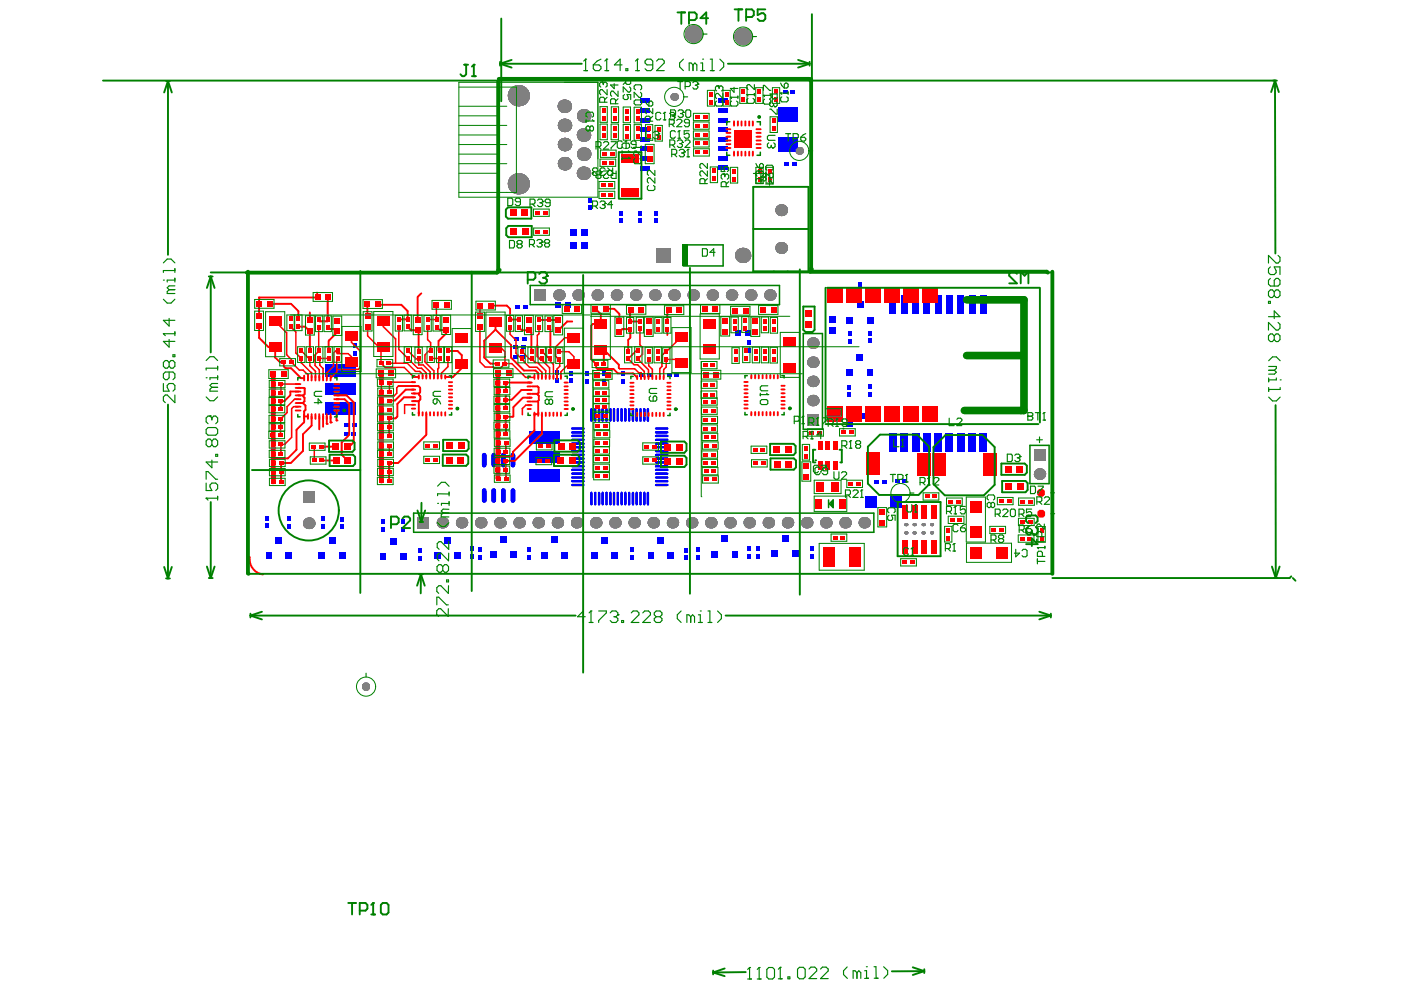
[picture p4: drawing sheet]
<svg xmlns="http://www.w3.org/2000/svg" width="297mm" height="210mm" viewBox="0 0 297 210" stroke-linecap="round" stroke-linejoin="round" font-family="sans-serif">
<g fill="#808080">
<circle cx="158.6" cy="28.4" r=".53"/>
<circle cx="158.6" cy="30.3" r=".53"/>
<circle cx="156.6" cy="28.4" r=".53"/>
<circle cx="156.6" cy="30.3" r=".53"/>
<circle cx="142.9" cy="20.5" r=".79"/>
<circle cx="192.1" cy="111.2" r=".33"/>
<circle cx="193.8" cy="111.2" r=".33"/>
<circle cx="197.5" cy="111.2" r=".33"/>
<circle cx="93.8" cy="110.8" r="1.2"/>
<circle cx="110.1" cy="110.8" r="1.2"/>
<circle cx="126.3" cy="110.8" r="1.2"/>
<circle cx="142.6" cy="110.8" r="1.2"/>
<circle cx="158.8" cy="110.8" r="1.2"/>
<circle cx="175.1" cy="110.8" r="1.2"/>
<circle cx="192.1" cy="113" r=".33"/>
<circle cx="193.8" cy="113" r=".33"/>
<circle cx="197.5" cy="113" r=".33"/>
<circle cx="220.4" cy="100.5" r="1.2"/>
<circle cx="118.5" cy="62.6" r="1.2"/>
<circle cx="122.6" cy="62.6" r="1.2"/>
<circle cx="126.6" cy="62.6" r="1.2"/>
<circle cx="134.8" cy="62.6" r="1.2"/>
<circle cx="138.8" cy="62.6" r="1.2"/>
<circle cx="147" cy="62.6" r="1.2"/>
<circle cx="151" cy="62.6" r="1.2"/>
<circle cx="159.2" cy="62.6" r="1.2"/>
<circle cx="163.2" cy="62.6" r="1.2"/>
<circle cx="172.3" cy="72.7" r="1.2"/>
<circle cx="195.7" cy="111.2" r=".33"/>
<circle cx="97.9" cy="110.8" r="1.2"/>
<circle cx="101.9" cy="110.8" r="1.2"/>
<circle cx="106" cy="110.8" r="1.2"/>
<circle cx="114.1" cy="110.8" r="1.2"/>
<circle cx="109.9" cy="39" r="2.24"/>
<circle cx="109.9" cy="20.3" r="2.24"/>
<circle cx="118.2" cy="110.8" r="1.2"/>
<circle cx="122.3" cy="110.8" r="1.2"/>
<circle cx="123.8" cy="32.7" r="1.42"/>
<circle cx="119.7" cy="34.7" r="1.42"/>
<circle cx="123.7" cy="36.7" r="1.42"/>
<circle cx="119.7" cy="26.6" r="1.42"/>
<circle cx="123.8" cy="24.6" r="1.42"/>
<circle cx="119.7" cy="22.5" r="1.42"/>
<circle cx="123.7" cy="28.6" r="1.42"/>
<circle cx="134.5" cy="110.8" r="1.2"/>
<circle cx="138.5" cy="110.8" r="1.2"/>
<circle cx="146.6" cy="110.8" r="1.2"/>
<circle cx="150.7" cy="110.8" r="1.2"/>
<circle cx="147.1" cy="7.2" r="1.83"/>
<circle cx="162.9" cy="110.8" r="1.2"/>
<circle cx="167" cy="110.8" r="1.2"/>
<circle cx="165.6" cy="52.6" r="1.24"/>
<circle cx="157.5" cy="54.2" r="1.61"/>
<circle cx="157.5" cy="7.8" r="1.83"/>
<circle cx="171" cy="110.8" r="1.2"/>
<circle cx="179.2" cy="110.8" r="1.2"/>
<circle cx="172.3" cy="84.9" r="1.2"/>
<circle cx="172.3" cy="80.9" r="1.2"/>
<circle cx="172.3" cy="76.8" r="1.2"/>
<circle cx="183.2" cy="110.8" r="1.2"/>
<circle cx="195.7" cy="113" r=".33"/>
<circle cx="119.7" cy="30.6" r="1.42"/>
<circle cx="165.6" cy="44.6" r="1.24"/>
<circle cx="130.7" cy="62.6" r="1.2"/>
<circle cx="142.9" cy="62.6" r="1.2"/>
<circle cx="155.1" cy="62.6" r="1.2"/>
<circle cx="65.5" cy="110.9" r="1.22"/>
<circle cx="130.4" cy="110.8" r="1.2"/>
<circle cx="154.8" cy="110.8" r="1.2"/>
<circle cx="169.5" cy="32" r=".79"/>
</g>
<g fill="#808080">
<path d="M76.8 145.2l.4-.4h.8l.4 .4v.8l-.4 .4h-.8l-.4-.4z" fill-rule="evenodd"/>
<path d="M219.2 95.2h2.4v2.5h-2.4z" fill-rule="evenodd"/>
<path d="M113.2 61.3h2.5v2.5h-2.5z" fill-rule="evenodd"/>
<path d="M171.1 87.8h2.5v2.4h-2.5z" fill-rule="evenodd"/>
<path d="M139.1 52.6h3.2v3.1h-3.2z" fill-rule="evenodd"/>
<path d="M88.5 109.6h2.4v2.4h-2.4z" fill-rule="evenodd"/>
<path d="M64.2 104.1h2.5v2.5h-2.5z" fill-rule="evenodd"/>
</g>
<g fill="#00f">
<path d="M60.6 117h1.3v1.5h-1.3z" fill-rule="evenodd"/>
<path d="M60.9 111.1h.8v1h-.8z" fill-rule="evenodd"/>
<path d="M67.6 117.1h1.3v1.4h-1.3z" fill-rule="evenodd"/>
<path d="M68.1 111.1h.8v1h-.8z" fill-rule="evenodd"/>
<path d="M69.8 113.9h1.3v1.4h-1.3z" fill-rule="evenodd"/>
<path d="M72.9 91.6h1v.8h-1z" fill-rule="evenodd"/>
<path d="M74.5 91.6h1v.8h-1z" fill-rule="evenodd"/>
<path d="M74.8 74.4h.8v1h-.8z" fill-rule="evenodd"/>
<path d="M74.8 72.7h.8v1.1h-.8z" fill-rule="evenodd"/>
<path d="M80.6 117.3h1.2v1.4h-1.2z" fill-rule="evenodd"/>
<path d="M80.7 111.7h.8v1h-.8z" fill-rule="evenodd"/>
<path d="M80.7 110.1h.8v1h-.8z" fill-rule="evenodd"/>
<path d="M82.7 114.1h1.3v1.4h-1.3z" fill-rule="evenodd"/>
<path d="M96.4 117.1h1.3v1.4h-1.3z" fill-rule="evenodd"/>
<path d="M99.7 117.5h.8v1h-.8z" fill-rule="evenodd"/>
<path d="M106.1 113.6h1.3v1.5h-1.3z" fill-rule="evenodd"/>
<path d="M110.3 75.2h1v.8h-1z" fill-rule="evenodd"/>
<path d="M108.7 75.2h1v.8h-1z" fill-rule="evenodd"/>
<path d="M109 71.4h1v.8h-1z" fill-rule="evenodd"/>
<path d="M109.3 64.8h1v.8h-1z" fill-rule="evenodd"/>
<path d="M119.1 117h1.3v1.4h-1.3z" fill-rule="evenodd"/>
<path d="M125.3 117.1h1.3v1.4h-1.3z" fill-rule="evenodd"/>
<path d="M129.6 117.1h1.3v1.4h-1.3z" fill-rule="evenodd"/>
<path d="M131.8 78.6h.8v1.1h-.8z" fill-rule="evenodd"/>
<path d="M135.5 79.1h1v.8h-1z" fill-rule="evenodd"/>
<path d="M135.3 46.3h.9v1.1h-.9z" fill-rule="evenodd"/>
<path d="M139.4 113.8h1.3v1.4h-1.3z" fill-rule="evenodd"/>
<path d="M138.7 46.4h.8v.9h-.8z" fill-rule="evenodd"/>
<path d="M141.6 117h1.3v1.5h-1.3z" fill-rule="evenodd"/>
<path d="M141.4 79h1v.9h-1z" fill-rule="evenodd"/>
<path d="M145 117.8h.8v.9h-.8z" fill-rule="evenodd"/>
<path d="M147.6 117.6h.8v1h-.8z" fill-rule="evenodd"/>
<path d="M150.9 116.8h1.3v1.4h-1.3z" fill-rule="evenodd"/>
<path d="M155.2 116.8h1.2v1.4h-1.2z" fill-rule="evenodd"/>
<path d="M158.3 117.4h.8v1h-.8z" fill-rule="evenodd"/>
<path d="M158.4 72.1h.8v1.1h-.8z" fill-rule="evenodd"/>
<path d="M168 116.7h1.3v1.4h-1.3z" fill-rule="evenodd"/>
<path d="M171.7 117.5h.8v1h-.8z" fill-rule="evenodd"/>
<path d="M181.6 75h1.3v1.4h-1.3z" fill-rule="evenodd"/>
<path d="M181.9 61.4h.8v1.1h-.8z" fill-rule="evenodd"/>
<path d="M181.9 59.8h.8v1.1h-.8z" fill-rule="evenodd"/>
<path d="M184.1 81.5h.8v1h-.8z" fill-rule="evenodd"/>
<path d="M183.8 78.2h1.2v1.5h-1.2z" fill-rule="evenodd"/>
<path d="M184.1 71.7h.8v1.1h-.8z" fill-rule="evenodd"/>
<path d="M186.9 101.7h1.1v.8h-1.1z" fill-rule="evenodd"/>
<path d="M191.3 101.7h1.1v.8h-1.1z" fill-rule="evenodd"/>
<path d="M60.9 109.4h.8v1.1h-.8z" fill-rule="evenodd"/>
<path d="M68.1 109.5h.8v1h-.8z" fill-rule="evenodd"/>
<path d="M72.9 89.7h1.1v.8h-1.1z" fill-rule="evenodd"/>
<path d="M74.6 89.7h1v.8h-1z" fill-rule="evenodd"/>
<path d="M99.7 115.9h.8v1h-.8z" fill-rule="evenodd"/>
</g>
<path d="M102.7 96.5v2.1M106.7 96.5v2.1M102.7 104v2.1M106.7 104v2.1" fill="none" stroke="#00f" stroke-width=".98"/>
<g fill="#00f">
<path d="M110.4 73.2h1.1v.8h-1.1z" fill-rule="evenodd"/>
<path d="M108.8 73.2h1.1v.8h-1.1z" fill-rule="evenodd"/>
<path d="M119.9 64.1h1.2v1.2h-1.2z" fill-rule="evenodd"/>
</g>
<g fill="none" stroke="#00f" stroke-width=".49">
<path d="M125.4 86.8v2.4M126.2 86.8v2.4M127 86.8v2.4M128.6 86.8v2.4M129.4 86.8v2.4M130.2 86.8v2.4M131.8 86.8v2.4M132.6 86.8v2.4M133.4 86.8v2.4M125.4 104.5v2.4M126.2 104.5v2.4M127 104.5v2.4"/>
<path d="M128.6 104.5v2.4M129.4 104.5v2.4M130.2 104.5v2.4M131.8 104.5v2.4M132.6 104.5v2.4M133.4 104.5v2.4"/>
</g>
<path d="M131.8 80.3h.8v1h-.8z" fill-rule="evenodd" fill="#00f"/>
<path d="M135 86.8v2.4M135.8 86.8v2.4M136.6 86.8v2.4M135 104.5v2.4M135.8 104.5v2.4M136.6 104.5v2.4" fill="none" stroke="#00f" stroke-width=".49"/>
<g fill="#00f">
<path d="M135.3 44.7h.9v1.1h-.9z" fill-rule="evenodd"/>
<path d="M138.7 44.7h.8v1h-.8z" fill-rule="evenodd"/>
<path d="M145 116.1h.8v1h-.8z" fill-rule="evenodd"/>
<path d="M147.6 116h.8v1h-.8z" fill-rule="evenodd"/>
<path d="M158.3 115.8h.8v1h-.8z" fill-rule="evenodd"/>
<path d="M158.4 73.7h.8v1.1h-.8z" fill-rule="evenodd"/>
<path d="M158 69.9h1.3v1.3h-1.3z" fill-rule="evenodd"/>
<path d="M167.8 34.4h1.1v.8h-1.1z" fill-rule="evenodd"/>
<path d="M167.6 19.1h1v.8h-1z" fill-rule="evenodd"/>
<path d="M171.7 115.9h.8v1h-.8z" fill-rule="evenodd"/>
<path d="M181.7 63.9h1.3v1.5h-1.3z" fill-rule="evenodd"/>
<path d="M183.4 105.2h2.4v2.5h-2.4z" fill-rule="evenodd"/>
<path d="M184.1 83.1h.8v1.1h-.8z" fill-rule="evenodd"/>
<path d="M184.1 70.1h.8v1.1h-.8z" fill-rule="evenodd"/>
<path d="M183.8 67.1h1.3v1.5h-1.3z" fill-rule="evenodd"/>
<path d="M191 62.6h1.4v4h-1.4z" fill-rule="evenodd"/>
<path d="M193.4 62.6h1.4v4h-1.4z" fill-rule="evenodd"/>
<path d="M200.6 62.6h1.4v4h-1.4z" fill-rule="evenodd"/>
<path d="M203 62.6h1.4v4h-1.4z" fill-rule="evenodd"/>
<path d="M191 91.9h1.5v3.9h-1.5z" fill-rule="evenodd"/>
<path d="M193.4 91.9h1.5v3.9h-1.5z" fill-rule="evenodd"/>
<path d="M200.6 91.9h1.5v3.9h-1.5z" fill-rule="evenodd"/>
<path d="M203 91.9h1.5v3.9h-1.5z" fill-rule="evenodd"/>
<path d="M56.3 117h1.3v1.5h-1.3z" fill-rule="evenodd"/>
<path d="M58.5 113.8h1.3v1.4h-1.3z" fill-rule="evenodd"/>
<path d="M56.1 110.9h.9v1.1h-.9z" fill-rule="evenodd"/>
<path d="M71.9 117.1h1.3v1.4h-1.3z" fill-rule="evenodd"/>
<path d="M72.1 111.2h.8v1h-.8z" fill-rule="evenodd"/>
<path d="M84.8 117.3h1.4v1.4h-1.4z" fill-rule="evenodd"/>
<path d="M88.7 117.9h.8v1h-.8z" fill-rule="evenodd"/>
<path d="M85.1 111.7h.8v1h-.8z" fill-rule="evenodd"/>
<path d="M85.1 110.1h.8v1h-.8z" fill-rule="evenodd"/>
<path d="M101.4 117.6h.8v1h-.8z" fill-rule="evenodd"/>
<path d="M92.1 117.1h1.3v1.4h-1.3z" fill-rule="evenodd"/>
<path d="M94.2 113.9h1.3v1.4h-1.3z" fill-rule="evenodd"/>
<path d="M104 116.9h1.3v1.4h-1.3z" fill-rule="evenodd"/>
<path d="M108.3 116.9h1.3v1.4h-1.3z" fill-rule="evenodd"/>
<path d="M114.8 117h1.3v1.4h-1.3z" fill-rule="evenodd"/>
<path d="M111.7 117.7h.8v1h-.8z" fill-rule="evenodd"/>
<path d="M110.7 71.4h.9v.8h-.9z" fill-rule="evenodd"/>
<path d="M110.9 64.8h1v.8h-1z" fill-rule="evenodd"/>
<path d="M117 113.8h1.3v1.4h-1.3z" fill-rule="evenodd"/>
<path d="M127.5 113.9h1.3v1.4h-1.3z" fill-rule="evenodd"/>
</g>
<g fill="none" stroke="#00f" stroke-width=".49">
<path d="M121.3 99.6h2.4M121.3 98.9h2.4M121.3 98h2.4M121.3 96.5h2.4M121.3 95.6h2.4M121.3 94.8h2.4M121.3 93.2h2.4M121.3 92.4h2.4M121.3 91.7h2.4M121.3 90.9h2.4M121.3 102.8h2.4M121.3 102h2.4"/>
<path d="M121.3 101.2h2.4"/>
</g>
<g fill="#00f">
<path d="M117.6 78.5h.8v1h-.8z" fill-rule="evenodd"/>
<path d="M120.7 78.6h.9v1h-.9z" fill-rule="evenodd"/>
<path d="M124 78.8h.9v1h-.9z" fill-rule="evenodd"/>
<path d="M127.7 78.8h.8v1h-.8z" fill-rule="evenodd"/>
<path d="M121 48.6h1.3v1.3h-1.3z" fill-rule="evenodd"/>
<path d="M123.4 48.6h1.3v1.3h-1.3z" fill-rule="evenodd"/>
<path d="M124.7 41.9h.8v1h-.8z" fill-rule="evenodd"/>
<path d="M124.7 43.6h.8v.9h-.8z" fill-rule="evenodd"/>
<path d="M133.6 117.6h.8v1h-.8z" fill-rule="evenodd"/>
<path d="M137.3 117h1.3v1.5h-1.3z" fill-rule="evenodd"/>
</g>
<g fill="none" stroke="#00f" stroke-width=".49">
<path d="M139.1 98h2.4M139.1 98.9h2.4M139.1 99.6h2.4M139.1 94.8h2.4M139.1 95.6h2.4M139.1 96.5h2.4M139.1 90.9h2.4M139.1 91.7h2.4M139.1 92.4h2.4M139.1 93.2h2.4M139.1 101.2h2.4M139.1 102h2.4"/>
<path d="M139.1 102.8h2.4"/>
</g>
<g fill="#00f">
<path d="M137.1 79.1h1v.8h-1z" fill-rule="evenodd"/>
<path d="M131.2 46.4h.8v.9h-.8z" fill-rule="evenodd"/>
<path d="M135.8 33.1h2v1h-2z" fill-rule="evenodd"/>
<path d="M135.8 29h2v1h-2z" fill-rule="evenodd"/>
<path d="M135.8 27h2v1h-2z" fill-rule="evenodd"/>
<path d="M135.8 22.9h2v1h-2z" fill-rule="evenodd"/>
<path d="M135.8 20.9h2v1h-2z" fill-rule="evenodd"/>
<path d="M153 113.5h1.3v1.5h-1.3z" fill-rule="evenodd"/>
<path d="M143 79h1v.9h-1z" fill-rule="evenodd"/>
<path d="M152.2 33h2v1.1h-2z" fill-rule="evenodd"/>
<path d="M152.2 29h2v1h-2z" fill-rule="evenodd"/>
<path d="M152.2 27h2v1h-2z" fill-rule="evenodd"/>
<path d="M152.2 22.9h2v1h-2z" fill-rule="evenodd"/>
<path d="M152.2 20.9h2v1h-2z" fill-rule="evenodd"/>
<path d="M160.4 117.4h.8v1.1h-.8z" fill-rule="evenodd"/>
<path d="M163.6 116.7h1.3v1.4h-1.3z" fill-rule="evenodd"/>
<path d="M165.8 113.5h1.3v1.4h-1.3z" fill-rule="evenodd"/>
<path d="M179.7 81.6h.8v1h-.8z" fill-rule="evenodd"/>
<path d="M179.5 78.2h1.3v1.5h-1.3z" fill-rule="evenodd"/>
<path d="M179.7 71.8h.9v1.1h-.9z" fill-rule="evenodd"/>
<path d="M175.8 69.4h1.3v1.3h-1.3z" fill-rule="evenodd"/>
<path d="M185.3 101.7h1.1v.8h-1.1z" fill-rule="evenodd"/>
<path d="M189.7 101.7h1.1v.8h-1.1z" fill-rule="evenodd"/>
<path d="M182.7 87.7h1.4v1.1h-1.4z" fill-rule="evenodd"/>
<path d="M185.6 88.2h.8v1h-.8z" fill-rule="evenodd"/>
<path d="M56.1 109.3h.9v1.1h-.9z" fill-rule="evenodd"/>
<path d="M72.1 109.6h.8v1h-.8z" fill-rule="evenodd"/>
<path d="M69 85.3h6.4v2.6h-6.4z" fill-rule="evenodd"/>
<path d="M69 77.3h6.4v2.6h-6.4z" fill-rule="evenodd"/>
<path d="M88.7 116.3h.8v.9h-.8z" fill-rule="evenodd"/>
<path d="M101.4 116h.8v1h-.8z" fill-rule="evenodd"/>
<path d="M111.7 116.1h.8v.9h-.8z" fill-rule="evenodd"/>
</g>
<path d="M104.7 96.5v2.1M108.8 96.5v2.1M104.7 104v2.1M108.8 104v2.1" fill="none" stroke="#00f" stroke-width=".98"/>
<path d="M121.3 97.2h2.4M121.3 94.1h2.4M127.8 86.8v2.4M121.3 100.4h2.4M127.8 104.5v2.4" fill="none" stroke="#00f" stroke-width=".49"/>
<g fill="#00f">
<path d="M117.6 80.1h.8v1.1h-.8z" fill-rule="evenodd"/>
<path d="M120.7 80.3h.9v.9h-.9z" fill-rule="evenodd"/>
<path d="M124 80.4h.9v1h-.9z" fill-rule="evenodd"/>
<path d="M127.7 80.4h.8v1h-.8z" fill-rule="evenodd"/>
<path d="M117.7 64.1h1.2v1.2h-1.2z" fill-rule="evenodd"/>
<path d="M121 51.5h1.3v1.3h-1.3z" fill-rule="evenodd"/>
<path d="M123.4 51.5h1.3v1.3h-1.3z" fill-rule="evenodd"/>
<path d="M133.6 116h.8v1h-.8z" fill-rule="evenodd"/>
</g>
<path d="M131 86.8v2.4M134.2 86.8v2.4M137.4 86.8v2.4M139.1 97.2h2.4M139.1 94.1h2.4M131 104.5v2.4M134.2 104.5v2.4M137.4 104.5v2.4M139.1 100.4h2.4" fill="none" stroke="#00f" stroke-width=".49"/>
<g fill="#00f">
<path d="M131.2 44.7h.8v1h-.8z" fill-rule="evenodd"/>
<path d="M135.8 31.1h2v.9h-2z" fill-rule="evenodd"/>
<path d="M135.8 35.3h2v1h-2z" fill-rule="evenodd"/>
<path d="M135.8 25h2v.9h-2z" fill-rule="evenodd"/>
<path d="M152.2 35.1h2v1h-2z" fill-rule="evenodd"/>
<path d="M152.2 31h2v1.1h-2z" fill-rule="evenodd"/>
<path d="M152.2 24.9h2v1.1h-2z" fill-rule="evenodd"/>
<path d="M160.4 115.8h.8v1h-.8z" fill-rule="evenodd"/>
<path d="M155.8 69.9h1.2v1.3h-1.2z" fill-rule="evenodd"/>
<path d="M166.2 34.4h1.1v.8h-1.1z" fill-rule="evenodd"/>
<path d="M166 19.1h.9v.8h-.9z" fill-rule="evenodd"/>
<path d="M179.7 83.3h.8v.9h-.8z" fill-rule="evenodd"/>
<path d="M179.4 86.2h1.5v1.1h-1.5z" fill-rule="evenodd"/>
<path d="M179.4 89.2h1.5v1.2h-1.5z" fill-rule="evenodd"/>
<path d="M179.7 70.2h.9v1h-.9z" fill-rule="evenodd"/>
<path d="M175.8 67h1.3v1.3h-1.3z" fill-rule="evenodd"/>
<path d="M179.5 67.1h1.3v1.5h-1.3z" fill-rule="evenodd"/>
<path d="M188.8 105.2h2.5v2.5h-2.5z" fill-rule="evenodd"/>
<path d="M185.6 86.6h.8v1h-.8z" fill-rule="evenodd"/>
<path d="M188.6 62.6h1.4v4h-1.4z" fill-rule="evenodd"/>
<path d="M195.8 62.6h1.4v4h-1.4z" fill-rule="evenodd"/>
<path d="M198.2 62.6h1.4v4h-1.4z" fill-rule="evenodd"/>
<path d="M205.4 62.6h1.4v4h-1.4z" fill-rule="evenodd"/>
<path d="M207.8 62.6h1.4v4h-1.4z" fill-rule="evenodd"/>
<path d="M69 81.4h6.3v2.4h-6.3z" fill-rule="evenodd"/>
<path d="M188.6 91.9h1.5v3.9h-1.5z" fill-rule="evenodd"/>
<path d="M205.4 91.9h1.5v3.9h-1.5z" fill-rule="evenodd"/>
<path d="M198.2 91.9h1.5v3.9h-1.5z" fill-rule="evenodd"/>
<path d="M195.8 91.9h1.5v3.9h-1.5z" fill-rule="evenodd"/>
<path d="M207.8 91.9h1.5v3.9h-1.5z" fill-rule="evenodd"/>
<path d="M112.3 99.5h6.3v2.6h-6.3z" fill-rule="evenodd"/>
<path d="M112.2 95.6h6.4v2.4h-6.4z" fill-rule="evenodd"/>
<path d="M112.2 91.5h6.4v2.7h-6.4z" fill-rule="evenodd"/>
<path d="M164.9 22.8h4.2v3h-4.2z" fill-rule="evenodd"/>
<path d="M165 29.2h4.1v3h-4.1z" fill-rule="evenodd"/>
</g>
<g fill="#808080">
<circle cx="158.6" cy="28.4" r=".53"/>
<circle cx="158.6" cy="30.3" r=".53"/>
<circle cx="156.6" cy="28.4" r=".53"/>
<circle cx="156.6" cy="30.3" r=".53"/>
<circle cx="142.9" cy="20.5" r=".79"/>
<circle cx="192.1" cy="111.2" r=".33"/>
<circle cx="193.8" cy="111.2" r=".33"/>
<circle cx="197.5" cy="111.2" r=".33"/>
<circle cx="93.8" cy="110.8" r="1.2"/>
<circle cx="110.1" cy="110.8" r="1.2"/>
<circle cx="126.3" cy="110.8" r="1.2"/>
<circle cx="142.6" cy="110.8" r="1.2"/>
<circle cx="158.8" cy="110.8" r="1.2"/>
<circle cx="175.1" cy="110.8" r="1.2"/>
<circle cx="192.1" cy="113" r=".33"/>
<circle cx="193.8" cy="113" r=".33"/>
<circle cx="197.5" cy="113" r=".33"/>
<circle cx="220.4" cy="100.5" r="1.2"/>
<circle cx="118.5" cy="62.6" r="1.2"/>
<circle cx="122.6" cy="62.6" r="1.2"/>
<circle cx="126.6" cy="62.6" r="1.2"/>
<circle cx="134.8" cy="62.6" r="1.2"/>
<circle cx="138.8" cy="62.6" r="1.2"/>
<circle cx="147" cy="62.6" r="1.2"/>
<circle cx="151" cy="62.6" r="1.2"/>
<circle cx="159.2" cy="62.6" r="1.2"/>
<circle cx="163.2" cy="62.6" r="1.2"/>
<circle cx="172.3" cy="72.7" r="1.2"/>
<circle cx="195.7" cy="111.2" r=".33"/>
<circle cx="97.9" cy="110.8" r="1.2"/>
<circle cx="101.9" cy="110.8" r="1.2"/>
<circle cx="106" cy="110.8" r="1.2"/>
<circle cx="114.1" cy="110.8" r="1.2"/>
<circle cx="109.9" cy="39" r="2.24"/>
<circle cx="109.9" cy="20.3" r="2.24"/>
<circle cx="118.2" cy="110.8" r="1.2"/>
<circle cx="122.3" cy="110.8" r="1.2"/>
<circle cx="123.8" cy="32.7" r="1.42"/>
<circle cx="119.7" cy="34.7" r="1.42"/>
<circle cx="123.7" cy="36.7" r="1.42"/>
<circle cx="119.7" cy="26.6" r="1.42"/>
<circle cx="123.8" cy="24.6" r="1.42"/>
<circle cx="119.7" cy="22.5" r="1.42"/>
<circle cx="123.7" cy="28.6" r="1.42"/>
<circle cx="134.5" cy="110.8" r="1.2"/>
<circle cx="138.5" cy="110.8" r="1.2"/>
<circle cx="146.6" cy="110.8" r="1.2"/>
<circle cx="150.7" cy="110.8" r="1.2"/>
<circle cx="147.1" cy="7.2" r="1.83"/>
<circle cx="162.9" cy="110.8" r="1.2"/>
<circle cx="167" cy="110.8" r="1.2"/>
<circle cx="165.6" cy="52.6" r="1.24"/>
<circle cx="157.5" cy="54.2" r="1.61"/>
<circle cx="157.5" cy="7.8" r="1.83"/>
<circle cx="171" cy="110.8" r="1.2"/>
<circle cx="179.2" cy="110.8" r="1.2"/>
<circle cx="172.3" cy="84.9" r="1.2"/>
<circle cx="172.3" cy="80.9" r="1.2"/>
<circle cx="172.3" cy="76.8" r="1.2"/>
<circle cx="183.2" cy="110.8" r="1.2"/>
<circle cx="195.7" cy="113" r=".33"/>
<circle cx="119.7" cy="30.6" r="1.42"/>
<circle cx="165.6" cy="44.6" r="1.24"/>
<circle cx="130.7" cy="62.6" r="1.2"/>
<circle cx="142.9" cy="62.6" r="1.2"/>
<circle cx="155.1" cy="62.6" r="1.2"/>
<circle cx="65.5" cy="110.9" r="1.22"/>
<circle cx="130.4" cy="110.8" r="1.2"/>
<circle cx="154.8" cy="110.8" r="1.2"/>
<circle cx="169.5" cy="32" r=".79"/>
</g>
<g fill="#808080">
<path d="M76.8 145.2l.4-.4h.8l.4 .4v.8l-.4 .4h-.8l-.4-.4z" fill-rule="evenodd"/>
<path d="M219.2 95.2h2.4v2.5h-2.4z" fill-rule="evenodd"/>
<path d="M113.2 61.3h2.5v2.5h-2.5z" fill-rule="evenodd"/>
<path d="M171.1 87.8h2.5v2.4h-2.5z" fill-rule="evenodd"/>
<path d="M139.1 52.6h3.2v3.1h-3.2z" fill-rule="evenodd"/>
<path d="M88.5 109.6h2.4v2.4h-2.4z" fill-rule="evenodd"/>
<path d="M64.2 104.1h2.5v2.5h-2.5z" fill-rule="evenodd"/>
<path d="M76.8 145.2l.4-.4h.8l.4 .4v.8l-.4 .4h-.8l-.4-.4z" fill-rule="evenodd"/>
<path d="M219.2 95.2h2.4v2.5h-2.4z" fill-rule="evenodd"/>
<path d="M113.2 61.3h2.5v2.5h-2.5z" fill-rule="evenodd"/>
<path d="M171.1 87.8h2.5v2.4h-2.5z" fill-rule="evenodd"/>
<path d="M139.1 52.6h3.2v3.1h-3.2z" fill-rule="evenodd"/>
<path d="M88.5 109.6h2.4v2.4h-2.4z" fill-rule="evenodd"/>
<path d="M64.2 104.1h2.5v2.5h-2.5z" fill-rule="evenodd"/>
<path d="M76.8 145.2l.4-.4h.8l.4 .4v.8l-.4 .4h-.8l-.4-.4z" fill-rule="evenodd"/>
<path d="M219.2 95.2h2.4v2.5h-2.4z" fill-rule="evenodd"/>
<path d="M113.2 61.3h2.5v2.5h-2.5z" fill-rule="evenodd"/>
<path d="M171.1 87.8h2.5v2.4h-2.5z" fill-rule="evenodd"/>
<path d="M139.1 52.6h3.2v3.1h-3.2z" fill-rule="evenodd"/>
<path d="M88.5 109.6h2.4v2.4h-2.4z" fill-rule="evenodd"/>
<path d="M64.2 104.1h2.5v2.5h-2.5z" fill-rule="evenodd"/>
<path d="M76.8 145.2l.4-.4h.8l.4 .4v.8l-.4 .4h-.8l-.4-.4z" fill-rule="evenodd"/>
<path d="M219.2 95.2h2.4v2.5h-2.4z" fill-rule="evenodd"/>
<path d="M113.2 61.3h2.5v2.5h-2.5z" fill-rule="evenodd"/>
<path d="M171.1 87.8h2.5v2.4h-2.5z" fill-rule="evenodd"/>
<path d="M139.1 52.6h3.2v3.1h-3.2z" fill-rule="evenodd"/>
<path d="M88.5 109.6h2.4v2.4h-2.4z" fill-rule="evenodd"/>
<path d="M64.2 104.1h2.5v2.5h-2.5z" fill-rule="evenodd"/>
</g>
<g fill="#00f">
<path d="M60.6 117h1.3v1.5h-1.3z" fill-rule="evenodd"/>
<path d="M60.9 111.1h.8v1h-.8z" fill-rule="evenodd"/>
<path d="M67.6 117.1h1.3v1.4h-1.3z" fill-rule="evenodd"/>
<path d="M68.1 111.1h.8v1h-.8z" fill-rule="evenodd"/>
<path d="M69.8 113.9h1.3v1.4h-1.3z" fill-rule="evenodd"/>
<path d="M72.9 91.6h1v.8h-1z" fill-rule="evenodd"/>
<path d="M74.5 91.6h1v.8h-1z" fill-rule="evenodd"/>
<path d="M74.8 74.4h.8v1h-.8z" fill-rule="evenodd"/>
<path d="M74.8 72.7h.8v1.1h-.8z" fill-rule="evenodd"/>
<path d="M80.6 117.3h1.2v1.4h-1.2z" fill-rule="evenodd"/>
<path d="M80.7 111.7h.8v1h-.8z" fill-rule="evenodd"/>
<path d="M80.7 110.1h.8v1h-.8z" fill-rule="evenodd"/>
<path d="M82.7 114.1h1.3v1.4h-1.3z" fill-rule="evenodd"/>
<path d="M96.4 117.1h1.3v1.4h-1.3z" fill-rule="evenodd"/>
<path d="M99.7 117.5h.8v1h-.8z" fill-rule="evenodd"/>
<path d="M106.1 113.6h1.3v1.5h-1.3z" fill-rule="evenodd"/>
<path d="M110.3 75.2h1v.8h-1z" fill-rule="evenodd"/>
<path d="M108.7 75.2h1v.8h-1z" fill-rule="evenodd"/>
<path d="M109 71.4h1v.8h-1z" fill-rule="evenodd"/>
<path d="M109.3 64.8h1v.8h-1z" fill-rule="evenodd"/>
<path d="M119.1 117h1.3v1.4h-1.3z" fill-rule="evenodd"/>
<path d="M125.3 117.1h1.3v1.4h-1.3z" fill-rule="evenodd"/>
<path d="M129.6 117.1h1.3v1.4h-1.3z" fill-rule="evenodd"/>
<path d="M131.8 78.6h.8v1.1h-.8z" fill-rule="evenodd"/>
<path d="M135.5 79.1h1v.8h-1z" fill-rule="evenodd"/>
<path d="M135.3 46.3h.9v1.1h-.9z" fill-rule="evenodd"/>
<path d="M139.4 113.8h1.3v1.4h-1.3z" fill-rule="evenodd"/>
<path d="M138.7 46.4h.8v.9h-.8z" fill-rule="evenodd"/>
<path d="M141.6 117h1.3v1.5h-1.3z" fill-rule="evenodd"/>
<path d="M141.4 79h1v.9h-1z" fill-rule="evenodd"/>
<path d="M145 117.8h.8v.9h-.8z" fill-rule="evenodd"/>
<path d="M147.6 117.6h.8v1h-.8z" fill-rule="evenodd"/>
<path d="M150.9 116.8h1.3v1.4h-1.3z" fill-rule="evenodd"/>
<path d="M155.2 116.8h1.2v1.4h-1.2z" fill-rule="evenodd"/>
<path d="M158.3 117.4h.8v1h-.8z" fill-rule="evenodd"/>
<path d="M158.4 72.1h.8v1.1h-.8z" fill-rule="evenodd"/>
<path d="M168 116.7h1.3v1.4h-1.3z" fill-rule="evenodd"/>
<path d="M171.7 117.5h.8v1h-.8z" fill-rule="evenodd"/>
<path d="M181.6 75h1.3v1.4h-1.3z" fill-rule="evenodd"/>
<path d="M181.9 61.4h.8v1.1h-.8z" fill-rule="evenodd"/>
<path d="M181.9 59.8h.8v1.1h-.8z" fill-rule="evenodd"/>
<path d="M184.1 81.5h.8v1h-.8z" fill-rule="evenodd"/>
<path d="M183.8 78.2h1.2v1.5h-1.2z" fill-rule="evenodd"/>
<path d="M184.1 71.7h.8v1.1h-.8z" fill-rule="evenodd"/>
<path d="M186.9 101.7h1.1v.8h-1.1z" fill-rule="evenodd"/>
<path d="M191.3 101.7h1.1v.8h-1.1z" fill-rule="evenodd"/>
<path d="M60.9 109.4h.8v1.1h-.8z" fill-rule="evenodd"/>
<path d="M68.1 109.5h.8v1h-.8z" fill-rule="evenodd"/>
<path d="M72.9 89.7h1.1v.8h-1.1z" fill-rule="evenodd"/>
<path d="M74.6 89.7h1v.8h-1z" fill-rule="evenodd"/>
<path d="M99.7 115.9h.8v1h-.8z" fill-rule="evenodd"/>
</g>
<path d="M102.7 96.5v2.1M106.7 96.5v2.1M102.7 104v2.1M106.7 104v2.1" fill="none" stroke="#00f" stroke-width=".98"/>
<g fill="#00f">
<path d="M110.4 73.2h1.1v.8h-1.1z" fill-rule="evenodd"/>
<path d="M108.8 73.2h1.1v.8h-1.1z" fill-rule="evenodd"/>
<path d="M119.9 64.1h1.2v1.2h-1.2z" fill-rule="evenodd"/>
</g>
<g fill="none" stroke="#00f" stroke-width=".49">
<path d="M125.4 86.8v2.4M126.2 86.8v2.4M127 86.8v2.4M128.6 86.8v2.4M129.4 86.8v2.4M130.2 86.8v2.4M131.8 86.8v2.4M132.6 86.8v2.4M133.4 86.8v2.4M125.4 104.5v2.4M126.2 104.5v2.4M127 104.5v2.4"/>
<path d="M128.6 104.5v2.4M129.4 104.5v2.4M130.2 104.5v2.4M131.8 104.5v2.4M132.6 104.5v2.4M133.4 104.5v2.4"/>
</g>
<path d="M131.8 80.3h.8v1h-.8z" fill-rule="evenodd" fill="#00f"/>
<path d="M135 86.8v2.4M135.8 86.8v2.4M136.6 86.8v2.4M135 104.5v2.4M135.8 104.5v2.4M136.6 104.5v2.4" fill="none" stroke="#00f" stroke-width=".49"/>
<g fill="#00f">
<path d="M135.3 44.7h.9v1.1h-.9z" fill-rule="evenodd"/>
<path d="M138.7 44.7h.8v1h-.8z" fill-rule="evenodd"/>
<path d="M145 116.1h.8v1h-.8z" fill-rule="evenodd"/>
<path d="M147.6 116h.8v1h-.8z" fill-rule="evenodd"/>
<path d="M158.3 115.8h.8v1h-.8z" fill-rule="evenodd"/>
<path d="M158.4 73.7h.8v1.1h-.8z" fill-rule="evenodd"/>
<path d="M158 69.9h1.3v1.3h-1.3z" fill-rule="evenodd"/>
<path d="M167.8 34.4h1.1v.8h-1.1z" fill-rule="evenodd"/>
<path d="M167.6 19.1h1v.8h-1z" fill-rule="evenodd"/>
<path d="M171.7 115.9h.8v1h-.8z" fill-rule="evenodd"/>
<path d="M181.7 63.9h1.3v1.5h-1.3z" fill-rule="evenodd"/>
<path d="M183.4 105.2h2.4v2.5h-2.4z" fill-rule="evenodd"/>
<path d="M184.1 83.1h.8v1.1h-.8z" fill-rule="evenodd"/>
<path d="M184.1 70.1h.8v1.1h-.8z" fill-rule="evenodd"/>
<path d="M183.8 67.1h1.3v1.5h-1.3z" fill-rule="evenodd"/>
<path d="M191 62.6h1.4v4h-1.4z" fill-rule="evenodd"/>
<path d="M193.4 62.6h1.4v4h-1.4z" fill-rule="evenodd"/>
<path d="M200.6 62.6h1.4v4h-1.4z" fill-rule="evenodd"/>
<path d="M203 62.6h1.4v4h-1.4z" fill-rule="evenodd"/>
<path d="M191 91.9h1.5v3.9h-1.5z" fill-rule="evenodd"/>
<path d="M193.4 91.9h1.5v3.9h-1.5z" fill-rule="evenodd"/>
<path d="M200.6 91.9h1.5v3.9h-1.5z" fill-rule="evenodd"/>
<path d="M203 91.9h1.5v3.9h-1.5z" fill-rule="evenodd"/>
<path d="M56.3 117h1.3v1.5h-1.3z" fill-rule="evenodd"/>
<path d="M58.5 113.8h1.3v1.4h-1.3z" fill-rule="evenodd"/>
<path d="M56.1 110.9h.9v1.1h-.9z" fill-rule="evenodd"/>
<path d="M71.9 117.1h1.3v1.4h-1.3z" fill-rule="evenodd"/>
<path d="M72.1 111.2h.8v1h-.8z" fill-rule="evenodd"/>
<path d="M84.8 117.3h1.4v1.4h-1.4z" fill-rule="evenodd"/>
<path d="M88.7 117.9h.8v1h-.8z" fill-rule="evenodd"/>
<path d="M85.1 111.7h.8v1h-.8z" fill-rule="evenodd"/>
<path d="M85.1 110.1h.8v1h-.8z" fill-rule="evenodd"/>
<path d="M101.4 117.6h.8v1h-.8z" fill-rule="evenodd"/>
<path d="M92.1 117.1h1.3v1.4h-1.3z" fill-rule="evenodd"/>
<path d="M94.2 113.9h1.3v1.4h-1.3z" fill-rule="evenodd"/>
<path d="M104 116.9h1.3v1.4h-1.3z" fill-rule="evenodd"/>
<path d="M108.3 116.9h1.3v1.4h-1.3z" fill-rule="evenodd"/>
<path d="M114.8 117h1.3v1.4h-1.3z" fill-rule="evenodd"/>
<path d="M111.7 117.7h.8v1h-.8z" fill-rule="evenodd"/>
<path d="M110.7 71.4h.9v.8h-.9z" fill-rule="evenodd"/>
<path d="M110.9 64.8h1v.8h-1z" fill-rule="evenodd"/>
<path d="M117 113.8h1.3v1.4h-1.3z" fill-rule="evenodd"/>
<path d="M127.5 113.9h1.3v1.4h-1.3z" fill-rule="evenodd"/>
</g>
<g fill="none" stroke="#00f" stroke-width=".49">
<path d="M121.3 99.6h2.4M121.3 98.9h2.4M121.3 98h2.4M121.3 96.5h2.4M121.3 95.6h2.4M121.3 94.8h2.4M121.3 93.2h2.4M121.3 92.4h2.4M121.3 91.7h2.4M121.3 90.9h2.4M121.3 102.8h2.4M121.3 102h2.4"/>
<path d="M121.3 101.2h2.4"/>
</g>
<g fill="#00f">
<path d="M117.6 78.5h.8v1h-.8z" fill-rule="evenodd"/>
<path d="M120.7 78.6h.9v1h-.9z" fill-rule="evenodd"/>
<path d="M124 78.8h.9v1h-.9z" fill-rule="evenodd"/>
<path d="M127.7 78.8h.8v1h-.8z" fill-rule="evenodd"/>
<path d="M121 48.6h1.3v1.3h-1.3z" fill-rule="evenodd"/>
<path d="M123.4 48.6h1.3v1.3h-1.3z" fill-rule="evenodd"/>
<path d="M124.7 41.9h.8v1h-.8z" fill-rule="evenodd"/>
<path d="M124.7 43.6h.8v.9h-.8z" fill-rule="evenodd"/>
<path d="M133.6 117.6h.8v1h-.8z" fill-rule="evenodd"/>
<path d="M137.3 117h1.3v1.5h-1.3z" fill-rule="evenodd"/>
</g>
<g fill="none" stroke="#00f" stroke-width=".49">
<path d="M139.1 98h2.4M139.1 98.9h2.4M139.1 99.6h2.4M139.1 94.8h2.4M139.1 95.6h2.4M139.1 96.5h2.4M139.1 90.9h2.4M139.1 91.7h2.4M139.1 92.4h2.4M139.1 93.2h2.4M139.1 101.2h2.4M139.1 102h2.4"/>
<path d="M139.1 102.8h2.4"/>
</g>
<g fill="#00f">
<path d="M137.1 79.1h1v.8h-1z" fill-rule="evenodd"/>
<path d="M131.2 46.4h.8v.9h-.8z" fill-rule="evenodd"/>
<path d="M135.8 33.1h2v1h-2z" fill-rule="evenodd"/>
<path d="M135.8 29h2v1h-2z" fill-rule="evenodd"/>
<path d="M135.8 27h2v1h-2z" fill-rule="evenodd"/>
<path d="M135.8 22.9h2v1h-2z" fill-rule="evenodd"/>
<path d="M135.8 20.9h2v1h-2z" fill-rule="evenodd"/>
<path d="M153 113.5h1.3v1.5h-1.3z" fill-rule="evenodd"/>
<path d="M143 79h1v.9h-1z" fill-rule="evenodd"/>
<path d="M152.2 33h2v1.1h-2z" fill-rule="evenodd"/>
<path d="M152.2 29h2v1h-2z" fill-rule="evenodd"/>
<path d="M152.2 27h2v1h-2z" fill-rule="evenodd"/>
<path d="M152.2 22.9h2v1h-2z" fill-rule="evenodd"/>
<path d="M152.2 20.9h2v1h-2z" fill-rule="evenodd"/>
<path d="M160.4 117.4h.8v1.1h-.8z" fill-rule="evenodd"/>
<path d="M163.6 116.7h1.3v1.4h-1.3z" fill-rule="evenodd"/>
<path d="M165.8 113.5h1.3v1.4h-1.3z" fill-rule="evenodd"/>
<path d="M179.7 81.6h.8v1h-.8z" fill-rule="evenodd"/>
<path d="M179.5 78.2h1.3v1.5h-1.3z" fill-rule="evenodd"/>
<path d="M179.7 71.8h.9v1.1h-.9z" fill-rule="evenodd"/>
<path d="M175.8 69.4h1.3v1.3h-1.3z" fill-rule="evenodd"/>
<path d="M185.3 101.7h1.1v.8h-1.1z" fill-rule="evenodd"/>
<path d="M189.7 101.7h1.1v.8h-1.1z" fill-rule="evenodd"/>
<path d="M182.7 87.7h1.4v1.1h-1.4z" fill-rule="evenodd"/>
<path d="M185.6 88.2h.8v1h-.8z" fill-rule="evenodd"/>
<path d="M56.1 109.3h.9v1.1h-.9z" fill-rule="evenodd"/>
<path d="M72.1 109.6h.8v1h-.8z" fill-rule="evenodd"/>
<path d="M69 85.3h6.4v2.6h-6.4z" fill-rule="evenodd"/>
<path d="M69 77.3h6.4v2.6h-6.4z" fill-rule="evenodd"/>
<path d="M88.7 116.3h.8v.9h-.8z" fill-rule="evenodd"/>
<path d="M101.4 116h.8v1h-.8z" fill-rule="evenodd"/>
<path d="M111.7 116.1h.8v.9h-.8z" fill-rule="evenodd"/>
</g>
<path d="M104.7 96.5v2.1M108.8 96.5v2.1M104.7 104v2.1M108.8 104v2.1" fill="none" stroke="#00f" stroke-width=".98"/>
<path d="M121.3 97.2h2.4M121.3 94.1h2.4M127.8 86.8v2.4M121.3 100.4h2.4M127.8 104.5v2.4" fill="none" stroke="#00f" stroke-width=".49"/>
<g fill="#00f">
<path d="M117.6 80.1h.8v1.1h-.8z" fill-rule="evenodd"/>
<path d="M120.7 80.3h.9v.9h-.9z" fill-rule="evenodd"/>
<path d="M124 80.4h.9v1h-.9z" fill-rule="evenodd"/>
<path d="M127.7 80.4h.8v1h-.8z" fill-rule="evenodd"/>
<path d="M117.7 64.1h1.2v1.2h-1.2z" fill-rule="evenodd"/>
<path d="M121 51.5h1.3v1.3h-1.3z" fill-rule="evenodd"/>
<path d="M123.4 51.5h1.3v1.3h-1.3z" fill-rule="evenodd"/>
<path d="M133.6 116h.8v1h-.8z" fill-rule="evenodd"/>
</g>
<path d="M131 86.8v2.4M134.2 86.8v2.4M137.4 86.8v2.4M139.1 97.2h2.4M139.1 94.1h2.4M131 104.5v2.4M134.2 104.5v2.4M137.4 104.5v2.4M139.1 100.4h2.4" fill="none" stroke="#00f" stroke-width=".49"/>
<g fill="#00f">
<path d="M131.2 44.7h.8v1h-.8z" fill-rule="evenodd"/>
<path d="M135.8 31.1h2v.9h-2z" fill-rule="evenodd"/>
<path d="M135.8 35.3h2v1h-2z" fill-rule="evenodd"/>
<path d="M135.8 25h2v.9h-2z" fill-rule="evenodd"/>
<path d="M152.2 35.1h2v1h-2z" fill-rule="evenodd"/>
<path d="M152.2 31h2v1.1h-2z" fill-rule="evenodd"/>
<path d="M152.2 24.9h2v1.1h-2z" fill-rule="evenodd"/>
<path d="M160.4 115.8h.8v1h-.8z" fill-rule="evenodd"/>
<path d="M155.8 69.9h1.2v1.3h-1.2z" fill-rule="evenodd"/>
<path d="M166.2 34.4h1.1v.8h-1.1z" fill-rule="evenodd"/>
<path d="M166 19.1h.9v.8h-.9z" fill-rule="evenodd"/>
<path d="M179.7 83.3h.8v.9h-.8z" fill-rule="evenodd"/>
<path d="M179.4 86.2h1.5v1.1h-1.5z" fill-rule="evenodd"/>
<path d="M179.4 89.2h1.5v1.2h-1.5z" fill-rule="evenodd"/>
<path d="M179.7 70.2h.9v1h-.9z" fill-rule="evenodd"/>
<path d="M175.8 67h1.3v1.3h-1.3z" fill-rule="evenodd"/>
<path d="M179.5 67.1h1.3v1.5h-1.3z" fill-rule="evenodd"/>
<path d="M188.8 105.2h2.5v2.5h-2.5z" fill-rule="evenodd"/>
<path d="M185.6 86.6h.8v1h-.8z" fill-rule="evenodd"/>
<path d="M188.6 62.6h1.4v4h-1.4z" fill-rule="evenodd"/>
<path d="M195.8 62.6h1.4v4h-1.4z" fill-rule="evenodd"/>
<path d="M198.2 62.6h1.4v4h-1.4z" fill-rule="evenodd"/>
<path d="M205.4 62.6h1.4v4h-1.4z" fill-rule="evenodd"/>
<path d="M207.8 62.6h1.4v4h-1.4z" fill-rule="evenodd"/>
<path d="M69 81.4h6.3v2.4h-6.3z" fill-rule="evenodd"/>
<path d="M188.6 91.9h1.5v3.9h-1.5z" fill-rule="evenodd"/>
<path d="M205.4 91.9h1.5v3.9h-1.5z" fill-rule="evenodd"/>
<path d="M198.2 91.9h1.5v3.9h-1.5z" fill-rule="evenodd"/>
<path d="M195.8 91.9h1.5v3.9h-1.5z" fill-rule="evenodd"/>
<path d="M207.8 91.9h1.5v3.9h-1.5z" fill-rule="evenodd"/>
<path d="M112.3 99.5h6.3v2.6h-6.3z" fill-rule="evenodd"/>
<path d="M112.2 95.6h6.4v2.4h-6.4z" fill-rule="evenodd"/>
<path d="M112.2 91.5h6.4v2.7h-6.4z" fill-rule="evenodd"/>
<path d="M164.9 22.8h4.2v3h-4.2z" fill-rule="evenodd"/>
<path d="M165 29.2h4.1v3h-4.1z" fill-rule="evenodd"/>
</g>
<g fill="none" stroke="#f00" stroke-width=".41">
<path d="M56.9 73.6h1.4M57.8 79.4h.5M57.9 79.3l-.2 .3M58.3 75.8l1.1 1M60.2 77.7l.3 .4h1.2M57.8 82.2h.1M57.9 94.1v.1M57.9 92.2h.1M57.9 98.1l.1 .1M63.2 85.5h1M64.2 85.5l.6 .5v.9M64.6 84.3v.8l-.4 .4"/>
<path d="M65.3 88.3h-.8v1.2"/>
</g>
<path d="M57.9 79.3v.1M57.9 81.4v1.9M57.9 94.2v2.1" fill="none" stroke="#f00" stroke-width="1"/>
<path d="M60.8 75.2l1 1v.6M62.2 86.2l-.4 .4M62.4 84.6l-1.5 1.6" fill="none" stroke="#f00" stroke-width=".33"/>
<circle cx="63.2" cy="81.4" r=".16" fill="#f00"/>
<path d="M63.3 69.3h1.4l1 1-.2 .1M67.2 62v1.1M67.6 68l.1 .1M63.2 82.2h1.3l.1 .2v1.1M63.8 80.2h.7M70.1 88.3v1.3M71.2 94.7h-.1M71.3 97.6v.1" fill="none" stroke="#f00" stroke-width=".41"/>
<path d="M63.5 78.5h.8l1 1v.7M63.9 74.4l1.6 1.6h.2M63.9 76v.9M66.9 78.7v1.5M67.5 76.2l.3 .2M67.7 78.4v1.8M67.7 74.4l-.9 .9v1.1M68.5 78.1v2.1M66.4 94.7l.2 .2" fill="none" stroke="#f00" stroke-width=".33"/>
<g fill="#f00">
<circle cx="70.1" cy="89.6" r=".2"/>
<circle cx="71.4" cy="89.1" r=".2"/>
</g>
<g fill="none" stroke="#f00" stroke-width=".33">
<path d="M71.4 78.3v.6l-1.3 1.3M71.6 76l-.2 .2M73.8 75l.7 .7v1M74.5 71.2v1.4M80.3 73.6h1M81.3 68.1v1.2M86.5 74.4l1.7 1.7M89.4 78.1l1 1v.8M89.6 79.4v.5M90.7 72l.6 .7M90.9 74.4l-.8 .9v1.4M91.2 78.8v1.1"/>
<path d="M92.6 69.3l.6 .7h1.4M93 78l-.2 .2v1.7M95 77.7l-1.4 1.4v.8M102.9 77.8h1.7l.1 .2M107 74.6v2.5M109.4 74.9l1.8 1.9M80.9 81.2v1.8M80.9 96.3h.1M80.9 84.9v1.9M80.9 98.2h.1M80.9 94.5h.1M82.5 94.5v1.8"/>
<path d="M82.6 81.2v1.9M84.5 81.8l-.4 .4v1.2M107.3 93.9v1.9M111.5 85.9l-.8 .7"/>
</g>
<g fill="none" stroke="#f00" stroke-width=".41">
<path d="M69.8 72.1l-.1 .2M70.9 69.7l.6 .7M77.9 67h.1M86.4 69.3l.8 .7h1.3M94.6 70v.7M97 74.4l.9 .9v1.9M97.9 78.1l-1.9 1.8M102.7 75.8l1.3 1.3M107.5 64.8l.6 .7M110 69.4l.6 .6M73.1 84.6l.9 1M73.6 94.7h.5"/>
<path d="M82.6 98.2h1.8M84.2 88.3l-.3 .4M86 82.6h1.7M89.1 82.2v1M105.6 96.7h.9M107.2 97.7l.1 2M107.2 84.8v1.8M107.3 81.1v1.8M107.3 88.4h-.1M108.8 95.8v.8M108.8 88.3l-.1 .1M110.9 84.3l-2.1 2"/>
</g>
<circle cx="113.3" cy="87.8" r=".2" fill="#f00"/>
<g fill="none" stroke="#f00" stroke-width=".41">
<path d="M54.9 63.1v3.8M54.9 69.1v2.5M58.3 73.6v2.2M60.2 76.8v.9M63.3 66v1.6M65.7 66.3v1.7M65.7 70.4v4M69.7 72.3v2.1M71.5 70.4l-1.7 1.7M77.9 64.5v2.5M80.1 64.5l.2 .1M86.4 66v1.7"/>
<path d="M88.5 63v4.8M94.6 70.7l-1.6 1.6v2.2M97.9 77.2v.9M102.7 72.3v3.5M108.1 65.5v2.3M110 67.8h.1M112.1 70l.6 .6v3.9M113.6 78.6l.5 .5v.9M113.9 73.2v2.3l.5 .6M116.3 69.5l.4 .3v4.7M120.3 68.2l-1.9 1.9M126.2 65.5l1.2 1.1v2.1h-1.7l-.3 .3v7.2l1 1v.7l.3 .3"/>
<path d="M127.4 74.2h.1M128.5 65.5h1.7M131.9 69.8h1.7v1.8l-.4 .5v2.4M133.8 65.7l-.2 .1v2.4M135.7 68.1l-.1 .1M135.9 79v1.1M141.5 69.8v1.2M141.8 65.8l-.3 .3v2.1M57.9 97.1l3.1 .1M59.6 98.2h2.1M61.6 83v.8l-1.3 1.2M63.2 83.8h1.1"/>
<path d="M64.2 92.1v3.5M64.3 83.8v.3l.3 .2M64.6 83.5l-.3 .3M64.8 86.9l-.3 .3v1.1M67.7 88.3v2.7M68.5 88.3v2.2M71.4 87v2.1M73.5 83.8l1.5 1.5v8.4l-.9 1M74 85.6v6.6M84.2 85.7v2.6M89.1 84v.7M90.4 87.7v4.5"/>
<path d="M106.5 96.7h.1M107.2 88.4l.1 3.7M107.2 90.2l.1 .1M107.3 83.9l-.1 .9M107.3 99.7v1.8M108.8 96.6l-.2 .1M108.8 86.3v2M112.2 84.3h.5M112.2 81.1h.5M112.2 82.7h.5M112.7 81.9h1.3l.2 .3v1.1l-.2 .2M112.7 83.5h1.3"/>
<path d="M114 83.5l.2 .4v.9l-.2 .3h-1.3M114.1 85.3v2.5h-.8v3.5"/>
</g>
<g fill="none" stroke="#f00" stroke-width=".33">
<path d="M60.8 70.6v4.6M65.7 76v1.5M66.8 76.4v1.1l.9 .9M67.6 69.7v4.8M67.8 76.4v1.1l.7 .6M71.4 76.2v2.1M71.6 74.3h-.3l-.6 .6v2.8M76.4 74.4v3.5M77.9 69.3v1.9M80.9 79.4v1.8M81.3 73.6l-.5 .4v3l.9 .9M83.9 71.9v5.1"/>
<path d="M84.6 69.3v4.8M86.4 77l1.7 1.8M86.5 76l2 2.1M89.7 77.4l1.5 1.4M90.7 69.4v2.6M91.3 72.7v1.7M92.5 64.6v3.2M93 76.1v1.9M95 76v1.7M106.2 73.7l.8 .9M107 77.1l-.8 .9M108.1 69.4v1.5"/>
<path d="M109.4 72.1v2.8M112.2 76.1h.5l.8 .8h.5M112.3 77.9h1.5M113.3 79.3v.7M114.3 69.5v1.3l-.4 .3v2.1M115.7 78.6v1.4M116.5 76.1h.2M116.5 78v2M116.7 76.6l.6 .7v2.7M117.8 73.6v1.9M118.5 76.2h.2M118.6 76.2l.1 1.5"/>
<path d="M118.7 74.6h1.9M120.7 77.1l-1.8 1.7v1.2M121.7 75.6v1.5M134.6 78.2l.8 .8h.5M134.9 74.4h.4M135.2 77.3l1.4 1.5 .1 1.3M135.7 69.7v3.4l.5 .6v1.4l-.9 .9v.2M138.3 78.3v1.8M140.3 75.3v2.4l-.4 .4v2M140.7 78.3v1.8M141.1 74.6h.2M141.2 76.2v1.6"/>
<path d="M141.3 76.2h2.4M141.3 76.2h-.1M144.4 71.5h.1M60.9 86.2v1.3M61.8 86.6v6.1l-1.5 1.5M66.6 94.9v2.7M80.9 83.1v1.8M84.1 83.4l-.6 .6M110.7 86.6v1.3M112.2 85.9h.5M80.9 100.1h.1"/>
</g>
<path d="M57.9 79.4v2M80.9 79.3v1.9M57.9 96.3l.1 5.9M57.9 83.3v10.9M80.9 83v19" fill="none" stroke="#f00" stroke-width="1"/>
<circle cx="59.6" cy="98.2" r=".2" fill="#f00"/>
<path d="M58.3 68.1l2.5 2.5M61.6 69.3l1.1 1.1M62.7 74.9l1.2 1.1M59.5 90.7v1.5M60.3 94.2h-.7v2.1M60.9 87.5l-1.4 1.3M62.2 86.2h1M62.4 84.6h.8M63.2 81.4h-3.6v1.9" fill="none" stroke="#f00" stroke-width=".33"/>
<path d="M54.9 71.6l2 2M59.4 76.8h.8M61.7 78.1l2.1 2.1M60.3 85h-.8v1.8M61.6 83h1.6M68.1 94.7h3M68.3 97.6h3M69.3 88.3v1.6M72.4 95.6v.8" fill="none" stroke="#f00" stroke-width=".41"/>
<circle cx="69.3" cy="89.9" r=".2" fill="#f00"/>
<g fill="none" stroke="#f00" stroke-width=".41">
<path d="M54.9 63.1h12.3M57.2 64.4h4.5l1.6 1.6M69.5 63.3v4.8h-1.8M69.5 69.7h1.4M80.3 64.6h4.8l1.3 1.4M84.6 67.7h1.8M87.7 79.9h1.1M88.5 70l.3 .2v4.3M89.3 62.2l-.8 .8M94.4 79.9h1.6M95 74.4h2M101.8 64.8v2.3"/>
<path d="M104 77.1h1.4M104.1 64.8h3.4M105.1 69.9l3.2 3.3v2.6l2.8 2.8h2.5M105.1 68.2v1.7M105.1 69.9l-2.4 2.4M108.1 67.8h1.9M110.6 70h1.5M114.3 67.8h4.1M114.4 76.1h.5M120.3 68.2h1M126.7 78.2h3.4l.9 1h3.2l.9 .9M127.4 74.2l.6 .7"/>
<path d="M128 77.2v-3l3.2 3.1v.7M130.2 65.5l1.1 1.1v1.6M131.9 69.8l-.6 .6M133.6 68.2h2M137.5 70.4v.3M59.6 98.2v4M64.2 95.6l-2.5 2.6M64.5 89.5l-1.6 1.6v4.3l-1.9 1.8M66.1 88.3v1.9l-1.9 1.9M71.4 84.6h1.7M71.4 83.8h2.1M72.4 96.4l1.3 1.3"/>
<path d="M74 92.2l-1.6 1.6v1.8M82.5 98.2v3.8M82.6 98.2l-.1 1.9M83.9 88.7h-1.4l.1 3.8M84.5 81.8h4.2l.4 .4M86 82.6l-2.3 2.3h-1.2M87.7 84.2h-2l-1.5 1.5M87.7 85h1.1M87.7 83.4h1.1M88.8 85v2.7M88.8 83.4v.3l.3 .3M89.1 83.2l-.3 .2"/>
<path d="M89.1 84.7l-.3 .3M90.4 92.2l-6 6M106.5 96.7h2.1M107.3 88.4h1.4M107.3 81.1h4.9M110.9 84.3h1.3M112.2 82.7h-1.7l-2 2.1h-1.3M113.3 91.3l-4.5 4.5M114.9 87.8v4.1l-5.8 5.8h-1.9M53 118.1a3.2 3.2 0 0 0 2.7 3.7"/>
</g>
<g fill="none" stroke="#f00" stroke-width=".33">
<path d="M61.8 76.8l1.7 1.7M62.7 70.4v4.5M63.9 76.9l2.2 2.1v1.2M65.7 77.5l1.2 1.2M67.7 76h2M70.7 77.7l-1.4 1.4v1.1M71.4 75h2.4M74.5 72.6l1.9 1.8M76.4 77.9l-.4 .4h-4.6M77.9 71.2l2.4 2.4M81.3 69.3l2.6 2.6M81.7 77.9h4l2 2"/>
<path d="M82.4 77h4M84.6 74.1l1.9 1.9M88.1 78.8h.9l.6 .6M88.2 76.1h.6v1.3h.9M88.5 78.1h.9M90.1 76.7l1.9 1.9v1.3M90.7 67.8h1.8M91.3 76h2M101.8 69.3v7.4l1.1 1.1M104.7 78h1.5M105.1 73.7h1.1M107 77.1h1.5l2.9 2.9h1.9"/>
<path d="M108.1 70.9l1.3 1.2M110.6 74.5l1.6 1.6M111.2 76.8l1.1 1.1M113.8 77.9l1.1 1v1.1M114 76.9l1.7 1.7M114.9 74.5l1.6 1.6M114.9 76.3l1.6 1.7M117.8 75.5l.7 .7M118.7 77.7l-.6 .5v1.8M120.6 74.6l1.1 1M120.7 77.1h1M121.7 71.6h-1.9l-2 2"/>
<path d="M131.2 78l.2 .2h3.2M134.9 74.4l-1.7 1.7 1.3 1.2h.7M135.3 76.2l2.2 2.2v1.7M137.5 76.3v1.2l.8 .8M141.1 74.6l-.8 .7M141.2 77.8l-.5 .5M143.7 76.2l.8 .8M144.4 71.5l-3.1 3.1M59.5 88.8v1.8M80.9 84h2.6M87.7 85.8h-1.9v1.9M87.7 81h-5.1v.2"/>
<path d="M111.5 85.9h.7"/>
</g>
<path d="M105.6 79.1l.1 22.4" fill="none" stroke="#f00" stroke-width="1"/>
<g fill="#808080">
<circle cx="158.6" cy="28.4" r=".53"/>
<circle cx="158.6" cy="30.3" r=".53"/>
<circle cx="156.6" cy="28.4" r=".53"/>
<circle cx="156.6" cy="30.3" r=".53"/>
<circle cx="142.9" cy="20.5" r=".79"/>
<circle cx="192.1" cy="111.2" r=".33"/>
<circle cx="193.8" cy="111.2" r=".33"/>
<circle cx="197.5" cy="111.2" r=".33"/>
<circle cx="93.8" cy="110.8" r="1.2"/>
<circle cx="110.1" cy="110.8" r="1.2"/>
<circle cx="126.3" cy="110.8" r="1.2"/>
<circle cx="142.6" cy="110.8" r="1.2"/>
<circle cx="158.8" cy="110.8" r="1.2"/>
<circle cx="175.1" cy="110.8" r="1.2"/>
<circle cx="192.1" cy="113" r=".33"/>
<circle cx="193.8" cy="113" r=".33"/>
<circle cx="197.5" cy="113" r=".33"/>
<circle cx="220.4" cy="100.5" r="1.2"/>
<circle cx="118.5" cy="62.6" r="1.2"/>
<circle cx="122.6" cy="62.6" r="1.2"/>
<circle cx="126.6" cy="62.6" r="1.2"/>
<circle cx="134.8" cy="62.6" r="1.2"/>
<circle cx="138.8" cy="62.6" r="1.2"/>
<circle cx="147" cy="62.6" r="1.2"/>
<circle cx="151" cy="62.6" r="1.2"/>
<circle cx="159.2" cy="62.6" r="1.2"/>
<circle cx="163.2" cy="62.6" r="1.2"/>
<circle cx="172.3" cy="72.7" r="1.2"/>
<circle cx="195.7" cy="111.2" r=".33"/>
<circle cx="97.9" cy="110.8" r="1.2"/>
<circle cx="101.9" cy="110.8" r="1.2"/>
<circle cx="106" cy="110.8" r="1.2"/>
<circle cx="114.1" cy="110.8" r="1.2"/>
<circle cx="109.9" cy="39" r="2.24"/>
<circle cx="109.9" cy="20.3" r="2.24"/>
<circle cx="118.2" cy="110.8" r="1.2"/>
<circle cx="122.3" cy="110.8" r="1.2"/>
<circle cx="123.8" cy="32.7" r="1.42"/>
<circle cx="119.7" cy="34.7" r="1.42"/>
<circle cx="123.7" cy="36.7" r="1.42"/>
<circle cx="119.7" cy="26.6" r="1.42"/>
<circle cx="123.8" cy="24.6" r="1.42"/>
<circle cx="119.7" cy="22.5" r="1.42"/>
<circle cx="123.7" cy="28.6" r="1.42"/>
<circle cx="134.5" cy="110.8" r="1.2"/>
<circle cx="138.5" cy="110.8" r="1.2"/>
<circle cx="146.6" cy="110.8" r="1.2"/>
<circle cx="150.7" cy="110.8" r="1.2"/>
<circle cx="147.1" cy="7.2" r="1.83"/>
<circle cx="162.9" cy="110.8" r="1.2"/>
<circle cx="167" cy="110.8" r="1.2"/>
<circle cx="165.6" cy="52.6" r="1.24"/>
<circle cx="157.5" cy="54.2" r="1.61"/>
<circle cx="157.5" cy="7.8" r="1.83"/>
<circle cx="171" cy="110.8" r="1.2"/>
<circle cx="179.2" cy="110.8" r="1.2"/>
<circle cx="172.3" cy="84.9" r="1.2"/>
<circle cx="172.3" cy="80.9" r="1.2"/>
<circle cx="172.3" cy="76.8" r="1.2"/>
<circle cx="183.2" cy="110.8" r="1.2"/>
<circle cx="195.7" cy="113" r=".33"/>
<circle cx="119.7" cy="30.6" r="1.42"/>
<circle cx="165.6" cy="44.6" r="1.24"/>
<circle cx="130.7" cy="62.6" r="1.2"/>
<circle cx="142.9" cy="62.6" r="1.2"/>
<circle cx="155.1" cy="62.6" r="1.2"/>
<circle cx="65.5" cy="110.9" r="1.22"/>
<circle cx="130.4" cy="110.8" r="1.2"/>
<circle cx="154.8" cy="110.8" r="1.2"/>
<circle cx="169.5" cy="32" r=".79"/>
</g>
<g fill="#808080">
<path d="M76.8 145.2l.4-.4h.8l.4 .4v.8l-.4 .4h-.8l-.4-.4z" fill-rule="evenodd"/>
<path d="M219.2 95.2h2.4v2.5h-2.4z" fill-rule="evenodd"/>
<path d="M113.2 61.3h2.5v2.5h-2.5z" fill-rule="evenodd"/>
<path d="M171.1 87.8h2.5v2.4h-2.5z" fill-rule="evenodd"/>
<path d="M139.1 52.6h3.2v3.1h-3.2z" fill-rule="evenodd"/>
<path d="M88.5 109.6h2.4v2.4h-2.4z" fill-rule="evenodd"/>
<path d="M64.2 104.1h2.5v2.5h-2.5z" fill-rule="evenodd"/>
</g>
<g fill="#f00">
<path d="M54.3 68.5h1.2v1.2h-1.2z" fill-rule="evenodd"/>
<path d="M54.3 66.3h1.2v1.2h-1.2z" fill-rule="evenodd"/>
<path d="M57.5 101.8h1v.8h-1z" fill-rule="evenodd"/>
<path d="M57.5 97.8h1v.8h-1z" fill-rule="evenodd"/>
<path d="M57.4 95.8h1.1v.9h-1.1z" fill-rule="evenodd"/>
<path d="M57.3 91.8h1.1v.8h-1.1z" fill-rule="evenodd"/>
<path d="M57.4 88.4h1v.8h-1z" fill-rule="evenodd"/>
<path d="M57.4 84.6h1v.9h-1z" fill-rule="evenodd"/>
<path d="M57.4 81h1.1v.8h-1.1z" fill-rule="evenodd"/>
<path d="M57.4 82.9h1.1v.8h-1.1z" fill-rule="evenodd"/>
<path d="M57.3 78.7h1.2v1.2h-1.2z" fill-rule="evenodd"/>
<path d="M61.3 76.4h1v.8h-1z" fill-rule="evenodd"/>
<path d="M61.2 68.7h.8v1.1h-.8z" fill-rule="evenodd"/>
</g>
<path d="M64.5 87.8v1M65.3 87.8v1" fill="none" stroke="#f00" stroke-width=".41"/>
<g fill="#f00">
<path d="M63.5 75.5h.8v1h-.8z" fill-rule="evenodd"/>
<path d="M67.7 97.2h1.1v.8h-1.1z" fill-rule="evenodd"/>
<path d="M67.6 94.3h.9v.8h-.9z" fill-rule="evenodd"/>
</g>
<path d="M66.9 87.8v1M67.7 87.8v1M68.5 87.8v1" fill="none" stroke="#f00" stroke-width=".41"/>
<g fill="#f00">
<path d="M67.3 75.5h.8v1h-.8z" fill-rule="evenodd"/>
<path d="M67.2 69h.9v.9h-.9z" fill-rule="evenodd"/>
<path d="M66.7 62.4h1.2v1.2h-1.2z" fill-rule="evenodd"/>
<path d="M70.5 94h1.3v1.3h-1.3z" fill-rule="evenodd"/>
</g>
<path d="M70.1 87.8v1M70.9 84.6h1M70.9 85.5h1M70.9 86.2h1M70.9 81.4h1M70.9 82.2h1M70.9 83h1" fill="none" stroke="#f00" stroke-width=".41"/>
<g fill="#f00">
<path d="M71.2 75.4h.8v1.1h-.8z" fill-rule="evenodd"/>
<path d="M72.9 94h1.3v1.3h-1.3z" fill-rule="evenodd"/>
<path d="M77.3 68.6h1.2v1.3h-1.2z" fill-rule="evenodd"/>
<path d="M80.3 101.6h1.1v.8h-1.1z" fill-rule="evenodd"/>
<path d="M80.4 97.8h1.1v.8h-1.1z" fill-rule="evenodd"/>
<path d="M80.4 94.1h1.1v.8h-1.1z" fill-rule="evenodd"/>
<path d="M80.4 95.8h1v.9h-1z" fill-rule="evenodd"/>
<path d="M80.4 92.1h1.1v.8h-1.1z" fill-rule="evenodd"/>
<path d="M80.4 88.3h1v.8h-1z" fill-rule="evenodd"/>
<path d="M80.4 84.5h1v.8h-1z" fill-rule="evenodd"/>
<path d="M80.4 82.7h1.1v.8h-1.1z" fill-rule="evenodd"/>
<path d="M80.1 78.6h1.2v1.2h-1.2z" fill-rule="evenodd"/>
<path d="M84.2 68.8h.8v1h-.8z" fill-rule="evenodd"/>
</g>
<path d="M87.3 85h.7M87.3 85.8h.7M87.3 86.6h.7M87.3 81h.7M87.3 81.8h.7M87.3 82.6h.7M87.3 83.4h.7" fill="none" stroke="#f00" stroke-width=".41"/>
<g fill="#f00">
<path d="M86.1 75.5h.8v1h-.8z" fill-rule="evenodd"/>
<path d="M86 68.8h.8v1h-.8z" fill-rule="evenodd"/>
<path d="M90.2 97.1h1v.8h-1z" fill-rule="evenodd"/>
<path d="M90.2 94.1h1v.8h-1z" fill-rule="evenodd"/>
</g>
<path d="M89.6 79.6v.7M90.4 79.6v.7M91.2 79.6v.7" fill="none" stroke="#f00" stroke-width=".41"/>
<g fill="#f00">
<path d="M90.9 75.5h.8v1h-.8z" fill-rule="evenodd"/>
<path d="M90.3 68.9h.8v1h-.8z" fill-rule="evenodd"/>
</g>
<path d="M92.8 79.6v.7M93.6 79.6v.7M94.4 79.6v.7" fill="none" stroke="#f00" stroke-width=".41"/>
<g fill="#f00">
<path d="M92.9 75.5h.8v1.1h-.8z" fill-rule="evenodd"/>
<path d="M97.1 93.9h1.3v1.3h-1.3z" fill-rule="evenodd"/>
<path d="M106.8 101.1h1v.8h-1z" fill-rule="evenodd"/>
<path d="M106.7 97.3h1v.8h-1z" fill-rule="evenodd"/>
<path d="M106.7 99.2h1v.8h-1z" fill-rule="evenodd"/>
<path d="M106.8 95.4h.9v.8h-.9z" fill-rule="evenodd"/>
<path d="M106.8 91.7h.9v.8h-.9z" fill-rule="evenodd"/>
<path d="M106.8 88h.9v.8h-.9z" fill-rule="evenodd"/>
<path d="M106.7 84.4h1v.8h-1z" fill-rule="evenodd"/>
<path d="M106.7 86.1h1v.9h-1z" fill-rule="evenodd"/>
<path d="M106.8 82.5h.9v.8h-.9z" fill-rule="evenodd"/>
<path d="M110.2 75.6h.8v1h-.8z" fill-rule="evenodd"/>
<path d="M109.6 67.3h.8v1h-.8z" fill-rule="evenodd"/>
<path d="M112.3 75.6h.8v1h-.8z" fill-rule="evenodd"/>
<path d="M113.9 68.9h.8v1.1h-.8z" fill-rule="evenodd"/>
<path d="M113.5 48.7h1v.8h-1z" fill-rule="evenodd"/>
<path d="M115.6 97.3h1v.9h-1z" fill-rule="evenodd"/>
<path d="M115.7 94.2h1v.8h-1z" fill-rule="evenodd"/>
<path d="M116.3 75.6h.8v1h-.8z" fill-rule="evenodd"/>
<path d="M115.9 68.9h.8v1.1h-.8z" fill-rule="evenodd"/>
<path d="M115.1 48.7h1v.8h-1z" fill-rule="evenodd"/>
<path d="M118.3 94h1.3v1.3h-1.3z" fill-rule="evenodd"/>
</g>
<path d="M119.7 86.7h.7M119.7 85.9h.7M119.7 85.1h.7M119.7 84.3h.7M119.7 83.5h.7M119.7 82.7h.7M119.7 81.9h.7M119.7 81.1h.7" fill="none" stroke="#f00" stroke-width=".41"/>
<g fill="#f00">
<path d="M119.5 64.9h1.2v1.2h-1.2z" fill-rule="evenodd"/>
<path d="M121.8 64.9h1.2v1.2h-1.2z" fill-rule="evenodd"/>
<path d="M126.2 100.6h1.1v.8h-1.1z" fill-rule="evenodd"/>
<path d="M126.2 98.8h1.1v.8h-1.1z" fill-rule="evenodd"/>
<path d="M126.2 95.1h1.1v.8h-1.1z" fill-rule="evenodd"/>
<path d="M126.3 91.7h1v.8h-1z" fill-rule="evenodd"/>
<path d="M126.2 87.8h1.1v.9h-1.1z" fill-rule="evenodd"/>
<path d="M126.1 86h1.1v.8h-1.1z" fill-rule="evenodd"/>
<path d="M126.1 84.4h1.1v.8h-1.1z" fill-rule="evenodd"/>
<path d="M126.1 82.9h1.1v.8h-1.1z" fill-rule="evenodd"/>
<path d="M126.1 81.1h1v.8h-1z" fill-rule="evenodd"/>
<path d="M126 78.9h1.2v1.2h-1.2z" fill-rule="evenodd"/>
<path d="M125.6 64.9h1.2v1.2h-1.2z" fill-rule="evenodd"/>
<path d="M128.2 78.9h1.2v1.2h-1.2z" fill-rule="evenodd"/>
<path d="M129 38.8h1v.9h-1z" fill-rule="evenodd"/>
<path d="M129.2 34.1h1v.8h-1z" fill-rule="evenodd"/>
<path d="M129.3 32.2h1v.8h-1z" fill-rule="evenodd"/>
<path d="M129.9 26.7h.9v.9h-.9z" fill-rule="evenodd"/>
<path d="M130 23h.8v1h-.8z" fill-rule="evenodd"/>
<path d="M132.8 75.6h.8v1h-.8z" fill-rule="evenodd"/>
<path d="M133.2 69.3h.8v1h-.8z" fill-rule="evenodd"/>
<path d="M132.5 26.7h.8v1.1h-.8z" fill-rule="evenodd"/>
<path d="M132.5 23h.8v1.1h-.8z" fill-rule="evenodd"/>
<path d="M134.9 75.5h.9v1h-.9z" fill-rule="evenodd"/>
<path d="M135.3 69.2h.8v1.1h-.8z" fill-rule="evenodd"/>
<path d="M135.4 65.1h1.2v1.2h-1.2z" fill-rule="evenodd"/>
<path d="M134.8 26.8h.8v1h-.8z" fill-rule="evenodd"/>
<path d="M134.8 23.1h.8v1h-.8z" fill-rule="evenodd"/>
<path d="M138.2 97.2h1.1v.8h-1.1z" fill-rule="evenodd"/>
<path d="M138.2 94.3h1.1v.8h-1.1z" fill-rule="evenodd"/>
<path d="M139 75.6h.9v1h-.9z" fill-rule="evenodd"/>
<path d="M139.2 69.3h.8v1h-.8z" fill-rule="evenodd"/>
<path d="M139.2 26.9h.9v1.1h-.9z" fill-rule="evenodd"/>
</g>
<path d="M141.5 86.8h.7M141.5 85.9h.7M141.5 85.2h.7M141.5 84.4h.7M141.5 82.7h.7M141.5 82h.7M141.5 81.2h.7" fill="none" stroke="#f00" stroke-width=".41"/>
<g fill="#f00">
<path d="M141.1 69.3h.8v1h-.8z" fill-rule="evenodd"/>
<path d="M141.2 65.2h1.2v1.2h-1.2z" fill-rule="evenodd"/>
<path d="M149.3 101.2h1v.9h-1z" fill-rule="evenodd"/>
<path d="M149.1 97.8h1.1v.8h-1.1z" fill-rule="evenodd"/>
<path d="M149.3 94.1h1v.8h-1z" fill-rule="evenodd"/>
<path d="M149.2 92.2h1v.8h-1z" fill-rule="evenodd"/>
<path d="M149.1 88.6h1.1v.8h-1.1z" fill-rule="evenodd"/>
<path d="M149 84.7h1.1v.8h-1.1z" fill-rule="evenodd"/>
<path d="M149 81.2h1v.8h-1z" fill-rule="evenodd"/>
<path d="M149 78.8h1.3v1.3h-1.3z" fill-rule="evenodd"/>
<path d="M148.8 64.9h1.3v1.2h-1.3z" fill-rule="evenodd"/>
<path d="M149 30h1v.8h-1z" fill-rule="evenodd"/>
<path d="M149 26.2h1v.8h-1z" fill-rule="evenodd"/>
<path d="M149 24.4h1v.8h-1z" fill-rule="evenodd"/>
<path d="M150.9 101.2h1.1v.9h-1.1z" fill-rule="evenodd"/>
<path d="M150.9 94.1h1v.8h-1z" fill-rule="evenodd"/>
<path d="M151.3 78.8h1.2v1.3h-1.2z" fill-rule="evenodd"/>
<path d="M151.1 64.9h1.2v1.2h-1.2z" fill-rule="evenodd"/>
<path d="M151 35.7h.8v1.1h-.8z" fill-rule="evenodd"/>
<path d="M155.6 75.7h.8v1h-.8z" fill-rule="evenodd"/>
<path d="M155.3 69.2h.9v1h-.9z" fill-rule="evenodd"/>
<path d="M155.2 65.3h1.2v1.2h-1.2z" fill-rule="evenodd"/>
<path d="M155.2 35.8h.8v1h-.8z" fill-rule="evenodd"/>
</g>
<path d="M159.3 79.5v.7M157.8 85h.7M157.8 85.8h.7M157.8 86.6h.7M157.8 81.8h.7M157.8 82.6h.7M157.8 83.4h.7" fill="none" stroke="#f00" stroke-width=".41"/>
<g fill="#f00">
<path d="M157.8 75.5h.8v1h-.8z" fill-rule="evenodd"/>
<path d="M157.6 69.1h.8v1h-.8z" fill-rule="evenodd"/>
<path d="M157.5 65.3h1.2v1.2h-1.2z" fill-rule="evenodd"/>
<path d="M161.3 97.8h1v.8h-1z" fill-rule="evenodd"/>
<path d="M161.2 95h1v.8h-1z" fill-rule="evenodd"/>
</g>
<path d="M160.9 79.5v.7M161.7 79.5v.7M162.5 79.5v.7M163.3 79.5v.7" fill="none" stroke="#f00" stroke-width=".41"/>
<g fill="#f00">
<path d="M161.8 75.5h.8v1.1h-.8z" fill-rule="evenodd"/>
<path d="M161.8 69.2h.8v1h-.8z" fill-rule="evenodd"/>
<path d="M161.2 65.1h1.2v1.2h-1.2z" fill-rule="evenodd"/>
<path d="M160.6 35.8h.8v1.1h-.8z" fill-rule="evenodd"/>
<path d="M160.6 20.6h.8v1h-.8z" fill-rule="evenodd"/>
<path d="M164.1 97.8h1.3v1.3h-1.3z" fill-rule="evenodd"/>
<path d="M164 94.7h1.3v1.3h-1.3z" fill-rule="evenodd"/>
</g>
<path d="M164.1 79.5v.7M164.9 79.5v.7M165.7 86.6h.7M165.7 85.8h.7M165.7 85h.7M165.7 83.4h.7M165.7 82.6h.7M165.7 81.8h.7" fill="none" stroke="#f00" stroke-width=".41"/>
<g fill="#f00">
<path d="M164.1 20.5h.8v1.1h-.8z" fill-rule="evenodd"/>
<path d="M170.3 100.5h1.3v1.2h-1.3z" fill-rule="evenodd"/>
<path d="M170.3 98.2h1.3v1.3h-1.3z" fill-rule="evenodd"/>
<path d="M170.5 94.5h.8v1.1h-.8z" fill-rule="evenodd"/>
<path d="M171.6 91.3h1v.8h-1z" fill-rule="evenodd"/>
<path d="M170.8 68.2h1.3v1.3h-1.3z" fill-rule="evenodd"/>
<path d="M170.8 65.8h1.3v1.3h-1.3z" fill-rule="evenodd"/>
<path d="M175 97.8h1v1.9h-1z" fill-rule="evenodd"/>
<path d="M178.2 113.6h1v.8h-1z" fill-rule="evenodd"/>
<path d="M178.3 91.3h1.1v.8h-1.1z" fill-rule="evenodd"/>
<path d="M181.5 102.2h1v.8h-1z" fill-rule="evenodd"/>
<path d="M197.7 104.9h1v.8h-1z" fill-rule="evenodd"/>
<path d="M200.6 113.5h.9v1.1h-.9z" fill-rule="evenodd"/>
<path d="M200.6 111.9h.9v1.1h-.9z" fill-rule="evenodd"/>
<path d="M210.2 112h1v.8h-1z" fill-rule="evenodd"/>
<path d="M216.2 113.8h1.1v.8h-1.1z" fill-rule="evenodd"/>
<path d="M216.3 110.3h1v.8h-1z" fill-rule="evenodd"/>
<path d="M220.4 113.6h.9v1h-.9z" fill-rule="evenodd"/>
<path d="M220 108.5l.4-.4h.8l.4 .4v.8l-.4 .4h-.8l-.4-.4z" fill-rule="evenodd"/>
<path d="M219.9 104.1l.4-.4h.8l.4 .4v.8l-.4 .4h-.8l-.4-.4z" fill-rule="evenodd"/>
<path d="M54.3 63.8h1.2v1.2h-1.2z" fill-rule="evenodd"/>
<path d="M57.5 99.7h1v.8h-1z" fill-rule="evenodd"/>
<path d="M57.4 93.8h1.1v.8h-1.1z" fill-rule="evenodd"/>
<path d="M57.4 90.2h1v.8h-1z" fill-rule="evenodd"/>
<path d="M57.4 86.3h1v.9h-1z" fill-rule="evenodd"/>
<path d="M56.6 63.8h1.2v1.2h-1.2z" fill-rule="evenodd"/>
<path d="M61.2 67.1h.8v1.1h-.8z" fill-rule="evenodd"/>
</g>
<path d="M64.5 79.6v1.1M65.3 79.6v1.1" fill="none" stroke="#f00" stroke-width=".41"/>
<path d="M63.5 73.8h.8v1.1h-.8z" fill-rule="evenodd" fill="#f00"/>
<path d="M66.9 79.6v1.1M67.7 79.6v1.1M68.5 79.6v1.1" fill="none" stroke="#f00" stroke-width=".41"/>
<g fill="#f00">
<path d="M67.3 73.8h.8v1.1h-.8z" fill-rule="evenodd"/>
<path d="M67.2 67.3h.9v1h-.9z" fill-rule="evenodd"/>
<path d="M70.7 97h1.3v1.3h-1.3z" fill-rule="evenodd"/>
</g>
<path d="M70.1 79.6v1.1M70.9 83.8h1M70.9 87h1" fill="none" stroke="#f00" stroke-width=".41"/>
<g fill="#f00">
<path d="M70.9 69.6h1.2v1.2h-1.2z" fill-rule="evenodd"/>
<path d="M71.2 73.8h.8v1.1h-.8z" fill-rule="evenodd"/>
<path d="M70.9 67.3h1.2v1.3h-1.2z" fill-rule="evenodd"/>
<path d="M73.1 97h1.3v1.3h-1.3z" fill-rule="evenodd"/>
<path d="M77.3 63.9h1.2v1.2h-1.2z" fill-rule="evenodd"/>
<path d="M77.3 66.4h1.2v1.2h-1.2z" fill-rule="evenodd"/>
<path d="M80.4 99.7h1v.8h-1z" fill-rule="evenodd"/>
<path d="M80.4 86.4h1v.8h-1z" fill-rule="evenodd"/>
<path d="M80.4 90.2h1v.8h-1z" fill-rule="evenodd"/>
<path d="M80.3 76.6h1v.8h-1z" fill-rule="evenodd"/>
<path d="M80.3 80.7h1.1v.9h-1.1z" fill-rule="evenodd"/>
<path d="M79.5 63.9h1.2v1.2h-1.2z" fill-rule="evenodd"/>
<path d="M84.2 67.2h.8v1h-.8z" fill-rule="evenodd"/>
</g>
<path d="M87.3 84.2h.7" fill="none" stroke="#f00" stroke-width=".41"/>
<g fill="#f00">
<path d="M86.1 73.8h.8v1.1h-.8z" fill-rule="evenodd"/>
<path d="M86 67.2h.8v1h-.8z" fill-rule="evenodd"/>
</g>
<path d="M89.6 87.4v.7M90.4 87.4v.7M91.2 87.4v.7" fill="none" stroke="#f00" stroke-width=".41"/>
<g fill="#f00">
<path d="M90.9 73.9h.8v1h-.8z" fill-rule="evenodd"/>
<path d="M90.3 67.3h.8v.9h-.8z" fill-rule="evenodd"/>
</g>
<path d="M92.8 87.4v.7M93.6 87.4v.7M94.4 87.4v.7" fill="none" stroke="#f00" stroke-width=".41"/>
<g fill="#f00">
<path d="M92.9 73.9h.8v1h-.8z" fill-rule="evenodd"/>
<path d="M97 97h1.3v1.3h-1.3z" fill-rule="evenodd"/>
<path d="M103.5 64.2h1.2v1.2h-1.2z" fill-rule="evenodd"/>
<path d="M106.7 89.8h1v.9h-1z" fill-rule="evenodd"/>
<path d="M106.8 93.5h1v.8h-1z" fill-rule="evenodd"/>
<path d="M106.7 80.7h1v.9h-1z" fill-rule="evenodd"/>
<path d="M106.5 76.7h1.1v.8h-1.1z" fill-rule="evenodd"/>
<path d="M110.2 74h.8v.9h-.8z" fill-rule="evenodd"/>
<path d="M109.6 68.9h.8v1h-.8z" fill-rule="evenodd"/>
</g>
<path d="M113.3 79.6v.7M114.1 79.6v.7M113.3 87.5v.7M114.1 87.5v.7" fill="none" stroke="#f00" stroke-width=".41"/>
<g fill="#f00">
<path d="M112.3 74h.8v.9h-.8z" fill-rule="evenodd"/>
<path d="M113.9 67.3h.8v1.1h-.8z" fill-rule="evenodd"/>
<path d="M113.4 44.7h1.1v.8h-1.1z" fill-rule="evenodd"/>
</g>
<path d="M115.7 79.6v.7M116.5 79.6v.7M117.3 79.6v.7M115.7 87.5v.7M116.5 87.5v.7M117.3 87.5v.7" fill="none" stroke="#f00" stroke-width=".41"/>
<g fill="#f00">
<path d="M116.3 74h.8v.9h-.8z" fill-rule="evenodd"/>
<path d="M115.9 67.3h.8v1.1h-.8z" fill-rule="evenodd"/>
<path d="M115.1 44.7h1v.8h-1z" fill-rule="evenodd"/>
</g>
<path d="M118.9 79.6v.7M118.9 87.5v.7" fill="none" stroke="#f00" stroke-width=".41"/>
<g fill="#f00">
<path d="M126.2 96.9h1.1v.9h-1.1z" fill-rule="evenodd"/>
<path d="M126.3 89.9h1v.8h-1z" fill-rule="evenodd"/>
<path d="M126.3 93.5h1v.8h-1z" fill-rule="evenodd"/>
<path d="M125.9 76.8h1v.8h-1z" fill-rule="evenodd"/>
<path d="M129 40.9h1v.8h-1z" fill-rule="evenodd"/>
<path d="M130 24.6h.8v1.1h-.8z" fill-rule="evenodd"/>
<path d="M129.9 28.3h.9v1h-.9z" fill-rule="evenodd"/>
<path d="M132.8 74h.8v.9h-.8z" fill-rule="evenodd"/>
<path d="M133.2 67.7h.8v.9h-.8z" fill-rule="evenodd"/>
<path d="M132.5 28.3h.8v1.1h-.8z" fill-rule="evenodd"/>
<path d="M132.5 24.6h.8v1.1h-.8z" fill-rule="evenodd"/>
</g>
<path d="M135.1 79.7v.7M135.9 79.7v.7M136.7 79.7v.7M135.1 87.5v.7M135.9 87.5v.7M136.7 87.5v.7" fill="none" stroke="#f00" stroke-width=".41"/>
<g fill="#f00">
<path d="M134.9 73.8h.9v1.1h-.9z" fill-rule="evenodd"/>
<path d="M135.3 67.6h.8v1h-.8z" fill-rule="evenodd"/>
<path d="M134.8 24.7h.8v1h-.8z" fill-rule="evenodd"/>
<path d="M134.8 28.4h.8v1h-.8z" fill-rule="evenodd"/>
</g>
<path d="M138.3 79.7v.7M139.1 79.7v.7M139.9 79.7v.7M138.3 87.5v.7M139.1 87.5v.7M139.9 87.5v.7" fill="none" stroke="#f00" stroke-width=".41"/>
<g fill="#f00">
<path d="M139 74h.9v.9h-.9z" fill-rule="evenodd"/>
<path d="M139.2 67.7h.8v.9h-.8z" fill-rule="evenodd"/>
<path d="M139.2 28.5h.9v1.1h-.9z" fill-rule="evenodd"/>
</g>
<path d="M141.5 83.5h.7" fill="none" stroke="#f00" stroke-width=".41"/>
<g fill="#f00">
<path d="M141.1 67.7h.8v.9h-.8z" fill-rule="evenodd"/>
<path d="M149.1 96h1.1v.8h-1.1z" fill-rule="evenodd"/>
<path d="M149.2 99.5h1.1v.8h-1.1z" fill-rule="evenodd"/>
<path d="M149 86.7h1.1v.8h-1.1z" fill-rule="evenodd"/>
<path d="M149 83.3h1v.8h-1z" fill-rule="evenodd"/>
<path d="M149.1 90.4h1v.9h-1z" fill-rule="evenodd"/>
<path d="M149 77h1v.8h-1z" fill-rule="evenodd"/>
<path d="M149 31.9h1v.8h-1z" fill-rule="evenodd"/>
<path d="M149 28.1h1v.8h-1z" fill-rule="evenodd"/>
<path d="M150.8 99.5h1.1v.8h-1.1z" fill-rule="evenodd"/>
<path d="M151 37.3h.8v1.1h-.8z" fill-rule="evenodd"/>
<path d="M155.6 74.1h.8v1h-.8z" fill-rule="evenodd"/>
<path d="M155.3 67.6h.9v1h-.9z" fill-rule="evenodd"/>
</g>
<path d="M155.6 32.2v.8M156.4 32.2v.8" fill="none" stroke="#f00" stroke-width=".41"/>
<path d="M155.2 37.5h.8v.9h-.8z" fill-rule="evenodd" fill="#f00"/>
<path d="M155.6 25.7v.9M156.4 25.7v.9M157.8 84.2h.7M157.8 81h.7M159.3 87.4v.7" fill="none" stroke="#f00" stroke-width=".41"/>
<g fill="#f00">
<path d="M157.8 73.9h.8v1h-.8z" fill-rule="evenodd"/>
<path d="M157.6 67.5h.8v1h-.8z" fill-rule="evenodd"/>
</g>
<path d="M158 25.7v.9M158 32.2v.8M158.8 25.7v.9M158.8 32.2v.8M159.6 25.7v.9M159.6 32.2v.8M160.9 87.4v.7M161.7 87.4v.7M162.5 87.4v.7M163.3 87.4v.7" fill="none" stroke="#f00" stroke-width=".41"/>
<g fill="#f00">
<path d="M161.8 73.9h.8v1.1h-.8z" fill-rule="evenodd"/>
<path d="M161.8 67.6h.8v1h-.8z" fill-rule="evenodd"/>
<path d="M160.6 37.4h.8v1.1h-.8z" fill-rule="evenodd"/>
<path d="M160.6 19h.8v.9h-.8z" fill-rule="evenodd"/>
</g>
<path d="M164.1 87.4v.7M164.9 87.4v.7M165.7 84.2h.7" fill="none" stroke="#f00" stroke-width=".41"/>
<g fill="#f00">
<path d="M164.1 18.9h.8v1.1h-.8z" fill-rule="evenodd"/>
<path d="M170.5 96.2h.8v1h-.8z" fill-rule="evenodd"/>
<path d="M175.4 87h1v.8h-1z" fill-rule="evenodd"/>
<path d="M177.8 105.8h1.5v2h-1.5z" fill-rule="evenodd"/>
<path d="M177 87h1v.8h-1z" fill-rule="evenodd"/>
<path d="M191.3 114.6h1.2v2.8h-1.2z" fill-rule="evenodd"/>
<path d="M191.3 118.8h1v.8h-1z" fill-rule="evenodd"/>
<path d="M193.4 114.6h1.1v2.8h-1.1z" fill-rule="evenodd"/>
<path d="M197.4 114.6h1.2v2.8h-1.2z" fill-rule="evenodd"/>
<path d="M201.4 109.8h1v.8h-1z" fill-rule="evenodd"/>
<path d="M201 106h1.1v.8h-1.1z" fill-rule="evenodd"/>
<path d="M203 109.8h1v.8h-1z" fill-rule="evenodd"/>
<path d="M213.4 105.8h1v.8h-1z" fill-rule="evenodd"/>
<path d="M213.2 102.6h1.3v1.3h-1.3z" fill-rule="evenodd"/>
<path d="M213.1 98.9h1.3v1.3h-1.3z" fill-rule="evenodd"/>
<path d="M216.3 106h1v.8h-1z" fill-rule="evenodd"/>
<path d="M220.4 112h.9v1h-.9z" fill-rule="evenodd"/>
<path d="M175 93.6h1v1.9h-1z" fill-rule="evenodd"/>
<path d="M191.3 107.1h1.2v2.8h-1.2z" fill-rule="evenodd"/>
<path d="M193.4 107.1h1.1v2.8h-1.1z" fill-rule="evenodd"/>
<path d="M197.4 107.1h1.2v2.8h-1.2z" fill-rule="evenodd"/>
<path d="M59.1 101.8h1v.8h-1z" fill-rule="evenodd"/>
<path d="M59.1 97.8h1v.8h-1z" fill-rule="evenodd"/>
<path d="M59 95.8h1.1v.9h-1.1z" fill-rule="evenodd"/>
<path d="M59 91.8h1v.8h-1z" fill-rule="evenodd"/>
<path d="M59 88.4h1v.8h-1z" fill-rule="evenodd"/>
</g>
<path d="M62.7 86.2h1M62.7 85.5h1M62.7 84.6h1" fill="none" stroke="#f00" stroke-width=".41"/>
<g fill="#f00">
<path d="M59 84.6h1v.9h-1z" fill-rule="evenodd"/>
<path d="M59 81h1.1v.8h-1.1z" fill-rule="evenodd"/>
</g>
<path d="M62.7 83h1M62.7 82.2h1M62.7 81.4h1" fill="none" stroke="#f00" stroke-width=".41"/>
<g fill="#f00">
<path d="M59 82.9h1.1v.8h-1.1z" fill-rule="evenodd"/>
<path d="M59.6 78.7h1.2v1.2h-1.2z" fill-rule="evenodd"/>
<path d="M59.7 76.4h1v.8h-1z" fill-rule="evenodd"/>
<path d="M62.9 68.8h.8v.9h-.8z" fill-rule="evenodd"/>
<path d="M66.1 97.2h1.1v.8h-1.1z" fill-rule="evenodd"/>
<path d="M65.9 94.3h1v.8h-1z" fill-rule="evenodd"/>
</g>
<path d="M66.1 87.8v1M69.3 87.8v1" fill="none" stroke="#f00" stroke-width=".41"/>
<g fill="#f00">
<path d="M65.3 75.5h.8v1h-.8z" fill-rule="evenodd"/>
<path d="M69.3 75.5h.8v1h-.8z" fill-rule="evenodd"/>
<path d="M65.1 69.5h1.2v1.2h-1.2z" fill-rule="evenodd"/>
<path d="M69.1 68.9h.8v1.1h-.8z" fill-rule="evenodd"/>
<path d="M69 62.4h1.2v1.2h-1.2z" fill-rule="evenodd"/>
<path d="M82 101.6h1v.8h-1z" fill-rule="evenodd"/>
<path d="M82 97.8h1.1v.8h-1.1z" fill-rule="evenodd"/>
<path d="M82 94.1h1.1v.8h-1.1z" fill-rule="evenodd"/>
<path d="M82 95.8h1v.9h-1z" fill-rule="evenodd"/>
<path d="M82 92.1h1.1v.8h-1.1z" fill-rule="evenodd"/>
<path d="M82 88.3h1v.8h-1z" fill-rule="evenodd"/>
<path d="M82 84.5h1v.8h-1z" fill-rule="evenodd"/>
<path d="M82 82.7h1.1v.8h-1.1z" fill-rule="evenodd"/>
</g>
<path d="M88.8 79.6v.7" fill="none" stroke="#f00" stroke-width=".41"/>
<g fill="#f00">
<path d="M82.3 78.6h1.2v1.2h-1.2z" fill-rule="evenodd"/>
<path d="M88.3 75.5h.9v1.1h-.9z" fill-rule="evenodd"/>
<path d="M87.9 69.4h1.3v1.2h-1.3z" fill-rule="evenodd"/>
<path d="M91.8 97.1h1.1v.8h-1.1z" fill-rule="evenodd"/>
<path d="M94.7 93.9h1.3v1.3h-1.3z" fill-rule="evenodd"/>
<path d="M91.8 94.1h1.1v.8h-1.1z" fill-rule="evenodd"/>
</g>
<path d="M92 79.6v.7M95.2 86.6h.7M95.2 85.8h.7M95.2 85h.7M95.2 83.4h.7M95.2 82.6h.7M95.2 81.8h.7M95.2 81h.7" fill="none" stroke="#f00" stroke-width=".41"/>
<g fill="#f00">
<path d="M94.6 75.5h.8v1.1h-.8z" fill-rule="evenodd"/>
<path d="M94 69.4h1.2v1.2h-1.2z" fill-rule="evenodd"/>
<path d="M92.2 68.8h.8v1.1h-.8z" fill-rule="evenodd"/>
<path d="M101.2 68.7h1.2v1.2h-1.2z" fill-rule="evenodd"/>
<path d="M105.1 101.1h1.1v.8h-1.1z" fill-rule="evenodd"/>
<path d="M114 97.3h1v.9h-1z" fill-rule="evenodd"/>
<path d="M105.1 97.3h1v.8h-1z" fill-rule="evenodd"/>
<path d="M105.1 99.2h1v.8h-1z" fill-rule="evenodd"/>
<path d="M114.1 94.2h1v.8h-1z" fill-rule="evenodd"/>
<path d="M105.1 95.4h1v.8h-1z" fill-rule="evenodd"/>
<path d="M105.1 91.7h1v.8h-1z" fill-rule="evenodd"/>
<path d="M105.1 88h1v.8h-1z" fill-rule="evenodd"/>
<path d="M105.1 84.4h1v.8h-1z" fill-rule="evenodd"/>
<path d="M105.1 86.1h1v.9h-1z" fill-rule="evenodd"/>
</g>
<path d="M111.8 84.3h.7M111.8 85.1h.7M111.8 85.9h.7M111.8 86.7h.7" fill="none" stroke="#f00" stroke-width=".41"/>
<path d="M105.1 82.5h1v.8h-1z" fill-rule="evenodd" fill="#f00"/>
<path d="M111.8 81.1h.7M111.8 81.9h.7M111.8 82.7h.7M111.8 83.5h.7" fill="none" stroke="#f00" stroke-width=".41"/>
<g fill="#f00">
<path d="M107.2 78.5h1.2v1.2h-1.2z" fill-rule="evenodd"/>
<path d="M105 78.5h1.2v1.2h-1.2z" fill-rule="evenodd"/>
<path d="M114.4 75.5h.9v1.1h-.9z" fill-rule="evenodd"/>
<path d="M111.5 69.4h1.2v1.2h-1.2z" fill-rule="evenodd"/>
<path d="M107.7 68.9h.9v1h-.9z" fill-rule="evenodd"/>
<path d="M108.3 48.4h1.3v1.3h-1.3z" fill-rule="evenodd"/>
<path d="M110.7 48.4h1.3v1.3h-1.3z" fill-rule="evenodd"/>
<path d="M127.8 100.6h1.1v.8h-1.1z" fill-rule="evenodd"/>
<path d="M127.8 98.8h1.1v.8h-1.1z" fill-rule="evenodd"/>
<path d="M120.7 94h1.3v1.3h-1.3z" fill-rule="evenodd"/>
<path d="M127.8 95.1h1.1v.8h-1.1z" fill-rule="evenodd"/>
<path d="M127.9 91.7h1.1v.8h-1.1z" fill-rule="evenodd"/>
<path d="M127.8 87.8h1.1v.9h-1.1z" fill-rule="evenodd"/>
<path d="M127.7 86h1.1v.8h-1.1z" fill-rule="evenodd"/>
<path d="M127.7 84.4h1.1v.8h-1.1z" fill-rule="evenodd"/>
<path d="M127.7 82.9h1.1v.8h-1.1z" fill-rule="evenodd"/>
<path d="M127.7 81.1h1v.8h-1z" fill-rule="evenodd"/>
<path d="M118.2 75.7h.8v1h-.8z" fill-rule="evenodd"/>
<path d="M117.7 69.5h1.3v1.2h-1.3z" fill-rule="evenodd"/>
<path d="M127.9 64.9h1.2v1.2h-1.2z" fill-rule="evenodd"/>
<path d="M127.3 38.8h1.1v.9h-1.1z" fill-rule="evenodd"/>
<path d="M127.6 34.1h1v.8h-1z" fill-rule="evenodd"/>
<path d="M127.7 32.2h.9v.8h-.9z" fill-rule="evenodd"/>
<path d="M127.6 26.7h.8v.9h-.8z" fill-rule="evenodd"/>
<path d="M127.6 23h.8v.9h-.8z" fill-rule="evenodd"/>
<path d="M140.9 97.2h1.3v1.3h-1.3z" fill-rule="evenodd"/>
<path d="M136.6 97.2h1.1v.8h-1.1z" fill-rule="evenodd"/>
<path d="M140.9 94.2h1.3v1.3h-1.3z" fill-rule="evenodd"/>
<path d="M136.6 94.3h1.1v.8h-1.1z" fill-rule="evenodd"/>
</g>
<path d="M133.6 84.4h.7M133.6 85.2h.7M133.6 85.9h.7M133.6 86.8h.7M133.6 81.2h.7M133.6 82h.7M133.6 82.7h.7" fill="none" stroke="#f00" stroke-width=".41"/>
<g fill="#f00">
<path d="M140.9 75.7h.8v1h-.8z" fill-rule="evenodd"/>
<path d="M137.1 75.6h.8v1h-.8z" fill-rule="evenodd"/>
<path d="M133.1 65.1h1.3v1.2h-1.3z" fill-rule="evenodd"/>
<path d="M131.7 32.8h3.7v1.7h-3.7z" fill-rule="evenodd"/>
<path d="M137.1 33.2h1.3v1.2h-1.3z" fill-rule="evenodd"/>
<path d="M137.2 26.8h.8v1h-.8z" fill-rule="evenodd"/>
<path d="M143.3 97.2h1.3v1.3h-1.3z" fill-rule="evenodd"/>
<path d="M150.8 97.8h1v.8h-1z" fill-rule="evenodd"/>
<path d="M143.3 94.2h1.3v1.3h-1.3z" fill-rule="evenodd"/>
<path d="M150.8 92.2h1v.8h-1z" fill-rule="evenodd"/>
<path d="M150.8 88.6h1v.8h-1z" fill-rule="evenodd"/>
<path d="M150.7 84.7h1v.8h-1z" fill-rule="evenodd"/>
<path d="M150.7 81.2h.9v.8h-.9z" fill-rule="evenodd"/>
<path d="M143.4 65.2h1.3v1.2h-1.3z" fill-rule="evenodd"/>
<path d="M147.3 30h1.1v.8h-1.1z" fill-rule="evenodd"/>
</g>
<path d="M154 31.4h.9M154 30.6h.9M154 29.8h.9" fill="none" stroke="#f00" stroke-width=".41"/>
<path d="M147.3 26.2h1.1v.8h-1.1z" fill-rule="evenodd" fill="#f00"/>
<path d="M154 28.2h.9M154 27.4h.9" fill="none" stroke="#f00" stroke-width=".41"/>
<g fill="#f00">
<path d="M147.3 24.4h1.1v.8h-1.1z" fill-rule="evenodd"/>
<path d="M153.6 19.5h.9v1h-.9z" fill-rule="evenodd"/>
<path d="M150.3 19.5h.9v1h-.9z" fill-rule="evenodd"/>
<path d="M159.7 97.8h1v.8h-1z" fill-rule="evenodd"/>
<path d="M166.5 97.8h1.3v1.3h-1.3z" fill-rule="evenodd"/>
<path d="M159.6 95h1v.8h-1z" fill-rule="evenodd"/>
<path d="M166.4 94.7h1.3v1.3h-1.3z" fill-rule="evenodd"/>
</g>
<path d="M160.1 79.5v.7" fill="none" stroke="#f00" stroke-width=".41"/>
<g fill="#f00">
<path d="M159.9 75.6h.8v1h-.8z" fill-rule="evenodd"/>
<path d="M163.6 75.6h.9v1h-.9z" fill-rule="evenodd"/>
<path d="M163.7 69.3h.8v1h-.8z" fill-rule="evenodd"/>
<path d="M163.4 65.1h1.2v1.2h-1.2z" fill-rule="evenodd"/>
<path d="M162.8 35.8h.8v1h-.8z" fill-rule="evenodd"/>
</g>
<path d="M160.4 29.8h.9M160.4 30.6h.9M160.4 31.4h.9M160.4 27.4h.9M160.4 28.2h.9" fill="none" stroke="#f00" stroke-width=".41"/>
<g fill="#f00">
<path d="M163.6 26.7h.9v1.1h-.9z" fill-rule="evenodd"/>
<path d="M157.2 20.5h.8v1.1h-.8z" fill-rule="evenodd"/>
<path d="M176.5 113.6h1.1v.8h-1.1z" fill-rule="evenodd"/>
<path d="M179.9 102.2h1v.8h-1z" fill-rule="evenodd"/>
<path d="M176.7 97.8h.9v1.9h-.9z" fill-rule="evenodd"/>
<path d="M173.5 97.8h1v1.9h-1z" fill-rule="evenodd"/>
<path d="M173.2 91.3h1.1v.8h-1.1z" fill-rule="evenodd"/>
<path d="M179.9 91.3h1.1v.8h-1.1z" fill-rule="evenodd"/>
<path d="M186.4 110.2h1.3v1.2h-1.3z" fill-rule="evenodd"/>
<path d="M186.4 107.9h1.3v1.3h-1.3z" fill-rule="evenodd"/>
<path d="M196 104.9h1.1v.8h-1.1z" fill-rule="evenodd"/>
<path d="M217.8 113.8h1.1v.8h-1.1z" fill-rule="evenodd"/>
<path d="M217.9 110.3h1v.8h-1z" fill-rule="evenodd"/>
<path d="M211.8 112h1.1v.8h-1.1z" fill-rule="evenodd"/>
<path d="M59.1 99.7h1v.8h-1z" fill-rule="evenodd"/>
</g>
<path d="M62.7 87h1M62.7 83.8h1" fill="none" stroke="#f00" stroke-width=".41"/>
<g fill="#f00">
<path d="M59 93.8h1.1v.8h-1.1z" fill-rule="evenodd"/>
<path d="M59 90.2h1v.8h-1z" fill-rule="evenodd"/>
<path d="M59 86.3h1v.9h-1z" fill-rule="evenodd"/>
<path d="M57 72.6h2.7v2h-2.7z" fill-rule="evenodd"/>
<path d="M62.9 67.1h.8v1h-.8z" fill-rule="evenodd"/>
<path d="M57 67.1h2.7v2h-2.7z" fill-rule="evenodd"/>
</g>
<path d="M66.1 79.6v1.1M69.3 79.6v1.1" fill="none" stroke="#f00" stroke-width=".41"/>
<g fill="#f00">
<path d="M73.2 75.7h2.7v2h-2.7z" fill-rule="evenodd"/>
<path d="M73.2 70.2h2.7v2.1h-2.7z" fill-rule="evenodd"/>
<path d="M65.3 73.9h.8v1h-.8z" fill-rule="evenodd"/>
<path d="M69.3 73.9h.8v1h-.8z" fill-rule="evenodd"/>
<path d="M65.1 67.3h1.2v1.2h-1.2z" fill-rule="evenodd"/>
<path d="M69.1 67.3h.8v1.1h-.8z" fill-rule="evenodd"/>
<path d="M82 99.7h1v.8h-1z" fill-rule="evenodd"/>
</g>
<path d="M88.8 87.4v.7" fill="none" stroke="#f00" stroke-width=".41"/>
<g fill="#f00">
<path d="M82 86.4h1v.8h-1z" fill-rule="evenodd"/>
<path d="M82 90.2h1v.8h-1z" fill-rule="evenodd"/>
<path d="M79.9 72.5h2.7v2.1h-2.7z" fill-rule="evenodd"/>
<path d="M81.9 76.6h1v.8h-1z" fill-rule="evenodd"/>
<path d="M88.3 73.9h.9v1.1h-.9z" fill-rule="evenodd"/>
<path d="M82 80.7h1v.9h-1z" fill-rule="evenodd"/>
<path d="M79.9 67.1h2.7v2h-2.7z" fill-rule="evenodd"/>
<path d="M87.9 67.2h1.3v1.2h-1.3z" fill-rule="evenodd"/>
<path d="M94.6 97h1.3v1.3h-1.3z" fill-rule="evenodd"/>
</g>
<path d="M92 87.4v.7M95.2 84.2h.7" fill="none" stroke="#f00" stroke-width=".41"/>
<g fill="#f00">
<path d="M96.6 70.7h2.6v2h-2.6z" fill-rule="evenodd"/>
<path d="M96.6 76.2h2.6v2h-2.6z" fill-rule="evenodd"/>
<path d="M94.6 73.9h.8v1h-.8z" fill-rule="evenodd"/>
<path d="M94 67.1h1.2v1.3h-1.2z" fill-rule="evenodd"/>
<path d="M92.2 67.2h.8v1h-.8z" fill-rule="evenodd"/>
<path d="M91.9 64h1.2v1.2h-1.2z" fill-rule="evenodd"/>
<path d="M94.2 64h1.2v1.2h-1.2z" fill-rule="evenodd"/>
<path d="M101.2 66.5h1.2v1.2h-1.2z" fill-rule="evenodd"/>
<path d="M101.2 64.2h1.3v1.2h-1.3z" fill-rule="evenodd"/>
<path d="M105.1 89.8h1v.9h-1z" fill-rule="evenodd"/>
<path d="M105.1 93.5h1.1v.8h-1.1z" fill-rule="evenodd"/>
</g>
<path d="M114.9 87.5v.7" fill="none" stroke="#f00" stroke-width=".41"/>
<path d="M105.1 80.7h1v.9h-1z" fill-rule="evenodd" fill="#f00"/>
<path d="M114.9 79.6v.7" fill="none" stroke="#f00" stroke-width=".41"/>
<g fill="#f00">
<path d="M104.9 76.7h1.1v.8h-1.1z" fill-rule="evenodd"/>
<path d="M103.7 72.7h2.7v2h-2.7z" fill-rule="evenodd"/>
<path d="M114.4 73.9h.9v1.1h-.9z" fill-rule="evenodd"/>
<path d="M111.5 67.2h1.2v1.2h-1.2z" fill-rule="evenodd"/>
<path d="M107.7 67.3h.9v.9h-.9z" fill-rule="evenodd"/>
<path d="M108.2 44.5h1.3v1.3h-1.3z" fill-rule="evenodd"/>
<path d="M110.6 44.5h1.3v1.3h-1.3z" fill-rule="evenodd"/>
<path d="M120.6 97h1.3v1.3h-1.3z" fill-rule="evenodd"/>
<path d="M118.2 97h1.3v1.3h-1.3z" fill-rule="evenodd"/>
<path d="M127.8 96.9h1.1v.9h-1.1z" fill-rule="evenodd"/>
</g>
<path d="M118.1 87.5v.7" fill="none" stroke="#f00" stroke-width=".41"/>
<g fill="#f00">
<path d="M127.9 89.9h1v.8h-1z" fill-rule="evenodd"/>
<path d="M127.9 93.5h1v.8h-1z" fill-rule="evenodd"/>
</g>
<path d="M118.1 79.6v.7" fill="none" stroke="#f00" stroke-width=".41"/>
<g fill="#f00">
<path d="M120.3 70.6h2.7v2h-2.7z" fill-rule="evenodd"/>
<path d="M120.3 76.1h2.7v2h-2.7z" fill-rule="evenodd"/>
<path d="M118.2 74h.8v1.1h-.8z" fill-rule="evenodd"/>
<path d="M126 73.2h2.7v2h-2.7z" fill-rule="evenodd"/>
<path d="M127.5 76.8h1.1v.8h-1.1z" fill-rule="evenodd"/>
<path d="M117.7 67.2h1.3v1.2h-1.3z" fill-rule="evenodd"/>
<path d="M127.3 40.9h1.1v.8h-1.1z" fill-rule="evenodd"/>
<path d="M127.6 24.6h.8v1h-.8z" fill-rule="evenodd"/>
<path d="M127.6 28.3h.8v1h-.8z" fill-rule="evenodd"/>
</g>
<path d="M137.5 79.7v.7M140.7 79.7v.7M133.6 83.5h.7M137.5 87.5v.7M140.7 87.5v.7" fill="none" stroke="#f00" stroke-width=".41"/>
<g fill="#f00">
<path d="M136.9 69.8h1.2v1.2h-1.2z" fill-rule="evenodd"/>
<path d="M130.7 69.8h1.2v1.2h-1.2z" fill-rule="evenodd"/>
<path d="M140.9 74h.8v1.1h-.8z" fill-rule="evenodd"/>
<path d="M137.1 74h.8v1h-.8z" fill-rule="evenodd"/>
<path d="M136.9 67.6h1.2v1.2h-1.2z" fill-rule="evenodd"/>
<path d="M130.7 67.6h1.2v1.2h-1.2z" fill-rule="evenodd"/>
<path d="M131.8 39.9h3.6v1.7h-3.6z" fill-rule="evenodd"/>
<path d="M137.1 30.9h1.3v1.3h-1.3z" fill-rule="evenodd"/>
<path d="M137.2 28.4h.8v1h-.8z" fill-rule="evenodd"/>
<path d="M150.8 96h1v.8h-1z" fill-rule="evenodd"/>
<path d="M150.7 86.7h1v.8h-1z" fill-rule="evenodd"/>
<path d="M150.6 83.3h1v.8h-1z" fill-rule="evenodd"/>
<path d="M150.8 90.4h.9v.9h-.9z" fill-rule="evenodd"/>
<path d="M150.7 77h.9v.8h-.9z" fill-rule="evenodd"/>
<path d="M153.2 69.7h1.2v1.2h-1.2z" fill-rule="evenodd"/>
<path d="M143.2 70.5h2.6v2h-2.6z" fill-rule="evenodd"/>
<path d="M143.2 76h2.6v2h-2.6z" fill-rule="evenodd"/>
<path d="M149.1 73.1h2.7v2h-2.7z" fill-rule="evenodd"/>
<path d="M153.2 67.5h1.2v1.2h-1.2z" fill-rule="evenodd"/>
<path d="M147.4 31.9h1v.8h-1z" fill-rule="evenodd"/>
</g>
<path d="M154 29h.9" fill="none" stroke="#f00" stroke-width=".41"/>
<g fill="#f00">
<path d="M153.6 21.1h.9v1.1h-.9z" fill-rule="evenodd"/>
<path d="M147.3 28.1h1.1v.8h-1.1z" fill-rule="evenodd"/>
<path d="M150.3 21.1h.9v1h-.9z" fill-rule="evenodd"/>
</g>
<path d="M160.1 87.4v.7" fill="none" stroke="#f00" stroke-width=".41"/>
<g fill="#f00">
<path d="M159.9 74h.8v.9h-.8z" fill-rule="evenodd"/>
<path d="M163.6 74h.9v1h-.9z" fill-rule="evenodd"/>
<path d="M159.5 69.8h1.3v1.2h-1.3z" fill-rule="evenodd"/>
<path d="M163.7 67.7h.8v.9h-.8z" fill-rule="evenodd"/>
<path d="M159.5 67.6h1.3v1.2h-1.3z" fill-rule="evenodd"/>
</g>
<path d="M157.2 32.2v.8" fill="none" stroke="#f00" stroke-width=".41"/>
<path d="M162.8 37.5h.8v.9h-.8z" fill-rule="evenodd" fill="#f00"/>
<path d="M157.2 25.7v.9M160.4 29h.9" fill="none" stroke="#f00" stroke-width=".41"/>
<g fill="#f00">
<path d="M157.2 18.9h.8v1.1h-.8z" fill-rule="evenodd"/>
<path d="M163.6 25.1h.9v1h-.9z" fill-rule="evenodd"/>
<path d="M174.5 116h2.4v4.1h-2.4z" fill-rule="evenodd"/>
<path d="M173 102.2h1.7v2.1h-1.7z" fill-rule="evenodd"/>
<path d="M176.3 102.2h1.6v2.1h-1.6z" fill-rule="evenodd"/>
<path d="M172.9 105.8h1.5v2h-1.5z" fill-rule="evenodd"/>
<path d="M175.3 86.1h3.3v3.3h-3.3z" fill-rule="evenodd"/>
<path d="M175.3 61h3.3v3.2h-3.3z" fill-rule="evenodd"/>
<path d="M193 118.8h.9v.8h-.9z" fill-rule="evenodd"/>
<path d="M183.8 96h2.7v4.8h-2.7z" fill-rule="evenodd"/>
<path d="M187.5 86.1h3.3v3.3h-3.3z" fill-rule="evenodd"/>
<path d="M183.4 86.1h3.3v3.3h-3.3z" fill-rule="evenodd"/>
<path d="M183.4 61h3.3v3.2h-3.3z" fill-rule="evenodd"/>
<path d="M187.5 61h3.3v3.2h-3.3z" fill-rule="evenodd"/>
<path d="M195.4 114.6h1.1v2.8h-1.1z" fill-rule="evenodd"/>
<path d="M197.6 96h2.8v4.8h-2.8z" fill-rule="evenodd"/>
<path d="M202.6 106h1.1v.8h-1.1z" fill-rule="evenodd"/>
<path d="M195.6 86.1h3.3v3.3h-3.3z" fill-rule="evenodd"/>
<path d="M195.6 61h3.3v3.2h-3.3z" fill-rule="evenodd"/>
<path d="M211.2 116h2.4v2.4h-2.4z" fill-rule="evenodd"/>
<path d="M208.4 96.1h2.8v4.8h-2.8z" fill-rule="evenodd"/>
<path d="M217.9 106h1.1v.8h-1.1z" fill-rule="evenodd"/>
<path d="M211.8 105.8h1v.8h-1z" fill-rule="evenodd"/>
<path d="M215.6 102.6h1.3v1.3h-1.3z" fill-rule="evenodd"/>
<path d="M215.5 98.9h1.3v1.3h-1.3z" fill-rule="evenodd"/>
<path d="M103.7 67.2h2.7v2h-2.7z" fill-rule="evenodd"/>
<path d="M126 67.7h2.7v2h-2.7z" fill-rule="evenodd"/>
<path d="M149.1 67.6h2.7v2h-2.7z" fill-rule="evenodd"/>
<path d="M155.8 27.6h3.7v3.7h-3.7z" fill-rule="evenodd"/>
<path d="M176.6 93.6h.9v1.9h-.9z" fill-rule="evenodd"/>
<path d="M173.5 93.6h1v1.9h-1z" fill-rule="evenodd"/>
<path d="M195.4 107.1h1.1v2.8h-1.1z" fill-rule="evenodd"/>
<path d="M166.1 71.5h2.7v2h-2.7z" fill-rule="evenodd"/>
<path d="M180 116h2.4v4.1h-2.4z" fill-rule="evenodd"/>
<path d="M194.5 96h2.8v4.8h-2.8z" fill-rule="evenodd"/>
<path d="M191.6 86.1h3.2v3.3h-3.2z" fill-rule="evenodd"/>
<path d="M179.4 86.1h3.2v3.3h-3.2z" fill-rule="evenodd"/>
<path d="M166.1 77h2.7v2h-2.7z" fill-rule="evenodd"/>
<path d="M179.4 61h3.2v3.2h-3.2z" fill-rule="evenodd"/>
<path d="M191.6 61h3.2v3.2h-3.2z" fill-rule="evenodd"/>
<path d="M205.7 111.7h2.4v2.4h-2.4z" fill-rule="evenodd"/>
<path d="M205.7 116h2.5v2.4h-2.5z" fill-rule="evenodd"/>
<path d="M205.7 106.2h2.4v2.4h-2.4z" fill-rule="evenodd"/>
</g>
<g fill="none" stroke="#008000" stroke-width=".41">
<path d="M21.8 17.1h248.9M35.2 17.2h.8M35.6 17.2l.8 2.4M35.6 17.2l-.8 2.4M35.6 17.2v36.8M106 13.5h17.4M106 13.5l2.5 .8M106 13.1v.8M106.3 3.9v17.6M108.5 12.7l-2.5 .8M154.3 13.5h17.4M169.2 12.7l2.5 .8"/>
<path d="M171.7 13.5l-2.5 .8M171.7 13.1v.8M172.1 3v54.1M270.3 17.1l.8 2.4M270.3 17.1l-.8 2.4M270.3 17.1l.1 36.6M159.7 39.6h11.7v17.9h-11.7zM44.3 58.6h.8M44.7 58.6l.8 2.5M44.7 58.6l-.8 2.5M44.7 58.6v16.1M44.7 57.8h178.1"/>
<path d="M76.4 57.4v68.3M100 57.6v67.7M107.7 44h5v2.4h-5l-.4-.5v-1.4zM107.8 47.9h4.9v2.4h-4.9l-.5-.4v-1.5zM123.6 58.3v84.3M131.2 42.1v-9.8h4.8v9.8h-4.6M146.3 56.8v69.1M159.7 48.6h11.7M169.6 57.1v69M170.3 65h2.4v4.9l-.4 .5h-1.5l-.5-.5zM175 61v28.4M175.4 61h45.1"/>
<path d="M220.5 61.2v28.4M35.6 85.8v36.8M53.4 99.7h23M69.8 93.4h4.9l.5 .5v1.4l-.5 .5h-4.9zM69.9 96.4h4.9l.5 .5v1.4l-.5 .5h-4.9zM93.9 96.4h4.9l.5 .4v1.5l-.5 .5h-4.9zM94 93.2h4.9l.5 .5v1.5l-.5 .4h-4.9zM117.5 96.4h4.9l.5 .5v1.4l-.5 .5h-4.9zM117.5 93.4h5l.4 .4v1.5l-.4 .5h-5zM140.1 96.6h5l.4 .5v1.4l-.4 .5h-5zM140.1 93.6h5l.4 .5v1.4l-.4 .5h-5zM163.3 94.1h4.9l.5 .4v1.5l-.5 .5h-4.9z"/>
<path d="M163.4 97.2h4.9l.5 .4v1.5l-.5 .5h-4.9zM172.5 98h.4M172.9 97.6h.1M172.9 95.4h-.5v2.6M175 89.9h45.2M178 95.4h.5v2.6h-.3M178.8 90.9h.1M184 94.7l2.6-2.5h7.8l2.6 2.5v8l-2.3 2.2h-8.3l-2.4-2.4zM197.9 94.8l2.6-2.6h7.8l2.6 2.6v8l-2.3 2.2h-8.3l-2.4-2.4zM212.3 98.3h5l.4 .4v1.5l-.4 .5h-5zM270.4 85.9l.1 36.7M44.7 106.4v16.2"/>
<path d="M88.5 108.2l.8 2.5M88.9 110.7h.8M89.4 106.6l-.1 4.1M90.1 108.2l-.8 2.5M190.3 106.4h9.1v11.5h-9.1zM212.5 102h4.9l.5 .4v1.5l-.5 .5h-4.9zM34.8 120.2l.8 2.4M35.2 122.6h.8M36.4 120.2l-.8 2.4M43.9 120.1l.8 2.5M44.3 122.6h.8M45.5 120.1l-.8 2.5"/>
<path d="M52.7 121.7h170.4M53.1 130.5h68.9M53.1 130.5l2.4 .8M53.1 130.1v.8M55.5 129.7l-2.4 .8M88.8 121.7h.8M89.2 121.7l-.8 2.5M89.2 121.7v4.1M89.2 121.7l.9 2.5M153.8 130.5h69M220.4 129.7l2.4 .8M222.8 130.5l-2.4 .8"/>
<path d="M222.8 130.1v.8M269.7 120.1l.8 2.5M271.3 120.1l-.8 2.5M273.8 122.2l-.4 .4h-50.3M274.1 122.6l.6 .5M151.2 206.2l2.4 .8M151.2 205.8v.8M153.6 205.3l-2.4 .9M158.1 206.1l-6.9 .1M193.5 205.1l2.5 .8M196 205.9l-2.5 .8M196 205.9h-6.9"/>
<path d="M196 205.5v.8"/>
</g>
<path d="M105.6 17.3v39.9l.2 .2M105.7 16.7h65.8l.5 .5M172 16.7v40.7l-.2 .2h50.1l.2 .2M52.6 57.6v63.9l.1 .2M106 57.2l-.6 .6h-53.1M172 56.9l.1 .2M223.1 57.6v64.1" fill="none" stroke="#008000" stroke-width=".81"/>
<g fill="none" stroke="#008000" stroke-width=".21">
<path d="M97.3 17.5h29.5v24.3h-29.5zM97.3 18.5h12.2v22.3h-12.2M150 19.2h1.5v3.3h-1.5zM153.3 19.2h1.5v3.3h-1.5zM156.9 18.6h1.5v3.3h-1.5zM160.2 18.6h1.6v3.3h-1.6zM163.8 18.6h1.5v3.3h-1.5zM97.3 26.6h10.2M97.3 34.7h10.2M97.3 36.7h8.1M97.3 32.7h8.1M97.3 30.6h10.2"/>
<path d="M97.3 28.6h8.1M97.3 24.6h8.1M97.3 22.5h10.2M127 38.5h3.3v1.5h-3.3zM127.2 22.6h1.6v3.3h-1.6zM127.2 26.3h1.6v3.3h-1.6zM127.2 33.7h3.3v1.6h-3.3zM127.3 31.8h3.3v1.6h-3.3zM129.6 26.3h1.5v3.3h-1.5zM129.6 22.7h1.6v3.3h-1.6zM132.1 26.4h1.6v3.3h-1.6zM132.1 22.7h1.6v3.3h-1.6z"/>
<path d="M134.5 26.4h1.5v3.4h-1.5zM134.5 22.7h1.5v3.4h-1.5zM136.8 30.6h1.9v4.1h-1.9zM136.8 26.4h1.6v3.4h-1.6zM138.9 26.6h1.5v3.3h-1.5zM147 24h3.3v1.6h-3.3zM147 25.9h3.3v1.5h-3.3zM147 27.8h3.3v1.5h-3.3zM147 29.6h3.3v1.6h-3.3zM147.1 31.5h3.3v1.6h-3.3zM150.6 35.4h1.5v3.3h-1.5zM154.9 35.5h1.5v3.3h-1.5z"/>
<path d="M160.3 35.5h1.5v3.3h-1.5zM162.4 35.5h1.6v3.3h-1.6zM163.3 24.8h1.5v3.3h-1.5zM113.1 44.3h3.3v1.6h-3.3zM113.1 48.3h3.4v1.6h-3.4zM127 40.6h3.3v1.5h-3.3zM54 66h1.9v4.1h-1.9zM54 63.5h4.1v1.9h-4.1zM56.3 66.1h4.1v9.5h-4.1zM57 78.4h4.1v1.9h-4.1zM59.3 76h3.4v1.6h-3.4zM62.4 66.8v3.3h-1.6v-3.3h64.3"/>
<path d="M62.5 66.8v3.3h1.5v-3.3M63.1 73.5h1.5v3.3h-1.5zM64.7 79.2h105.4M64.8 66.9h1.8v4.1h-1.8zM64.9 73.5h1.6v3.3h-1.6zM66.4 62h4.1v1.9h-4.1zM66.9 67h1.5v3.3h-1.5zM66.9 73.5h1.6v3.3h-1.6zM68.6 73.5h113.5M68.7 67h1.6v3.3h-1.6zM68.9 73.5v3.3h1.6v-3.3M70.6 67h1.8v4.1h-1.8z"/>
<path d="M70.8 73.5h1.6v3.3h-1.6zM72.5 69.2h4.1v9.6h-4.1zM77 63.5h4.1v1.9h-4.1zM77 66.1h1.9v4.1h-1.9zM79.2 66h4.1v9.6h-4.1zM79.8 78.2h4.1v1.9h-4.1zM79.9 76.2h3.4v1.6h-3.4zM83.8 66.9h1.5v3.3h-1.5zM85.7 66.8h1.5v3.3h-1.5zM85.7 73.5v3.3h1.5v-3.3M87.6 66.9h1.9v4.1h-1.9zM88 73.6h1.5v3.3h-1.5z"/>
<path d="M89.9 66.9h1.5v3.3h-1.5zM90.5 73.5v3.3h1.6v-3.3M91.6 63.7h4.1v1.9h-4.1zM91.8 66.9h1.5v3.3h-1.5zM92.5 73.6h1.6v3.3h-1.6zM93.7 66.8h1.8v4.1h-1.8zM94.2 73.6h1.6v3.3h-1.6zM95.9 69.7h4v9.5h-4zM100.8 66.2h1.9v4.1h-1.9zM100.9 63.9h4.1v1.8h-4.1zM103 66.2h4.1v9.5h-4.1zM104.6 76.3h3.3v1.6h-3.3z"/>
<path d="M104.6 78.2h4.2v1.9h-4.2zM107.4 66.9h1.5v3.3h-1.5zM109.2 66.9h1.6v3.4h-1.6zM109.8 73.6h1.6v3.3h-1.6zM111.2 66.9h1.9v4.1h-1.9zM111.9 73.6h1.6v3.3h-1.6zM113.5 67h1.6v3.3h-1.6zM114.1 73.6h1.5v3.3h-1.5zM115.5 67h1.6v3.3h-1.6zM115.9 73.6h1.6v3.3h-1.6zM117.4 66.9h1.9v4.1h-1.9zM117.8 73.7h1.6v3.4h-1.6z"/>
<path d="M119.2 64.6h4.1v1.9h-4.1zM119.7 69.6h4v9.5h-4zM125.2 67.1h42.3M125.3 64.5h4.1v1.9h-4.1zM125.3 66.7h4.1v9.5h-4.1zM125.5 76.4h3.4v1.5h-3.4zM125.7 78.6h4.1v1.8h-4.1zM125.7 78.4v22.9M130.4 67.2h1.9v4.1h-1.9zM132.4 73.6h1.6v3.3h-1.6zM132.8 64.7h4.1v1.9h-4.1zM132.8 67.3h1.6v3.3h-1.6z"/>
<path d="M134.6 73.5v3.3h1.5v-3.3M134.9 67.3h1.5v3.3h-1.5zM136.6 67.2h1.9v4.1h-1.9zM136.8 73.6h1.5v3.4h-1.5zM138.7 73.6h1.5v3.3h-1.5zM138.8 67.3h1.6v3.3h-1.6zM140.5 73.7h1.6v3.4h-1.6zM140.7 67.3h1.6v3.3h-1.6zM140.9 64.8h4.1v1.9h-4.1zM142.5 69.5h4v9.5h-4zM148.4 66.6h4.1v9.5h-4.1zM148.5 64.6h4.1v1.9h-4.1z"/>
<path d="M148.7 78.2h3.3v-1.6h-3.3v28.6l.1 .1M148.7 78.5h4.1v1.9h-4.1zM152.8 67.1h1.9v4.1h-1.9zM154.9 65h4.1v1.8h-4.1zM155 67.2h1.5v3.4h-1.5zM155.2 73.7h1.5v3.4h-1.5zM157.3 67.1h1.5v3.4h-1.5zM157.5 73.6h1.5v3.3h-1.5zM159.2 67.2h1.9v4.1h-1.9zM159.5 73.6h1.5v3.3h-1.5zM160.8 64.8h4.1v1.9h-4.1zM161.4 73.6h1.6v3.3h-1.6z"/>
<path d="M161.4 67.2h1.6v3.4h-1.6zM163.3 73.6h1.5v3.4h-1.5zM163.3 67.3h1.6v3.3h-1.6zM165.4 70.5h4.1v9.5h-4.1zM57 91.5h3.3v1.5h-3.3zM57 84.3h3.4v1.5h-3.4zM57 86h3.4v1.5h-3.4zM57 88.1h3.4v1.5h-3.4zM57 89.8h3.4v1.6h-3.4zM57.1 80.7h3.3v1.5h-3.3zM57.1 82.5h3.3v1.5h-3.3zM57.1 93.5h3.3v1.5h-3.3z"/>
<path d="M57.1 95.5h3.3v1.5h-3.3zM57.1 97.4h3.4v1.5h-3.4zM57.1 99.3h3.4v1.6h-3.4zM65.6 93.9h3.3v1.6h-3.3zM65.8 96.9h3.3v1.5h-3.3zM80 80.4h3.3v1.5h-3.3zM80.1 84.2h3.3v1.5h-3.3zM80.1 86.1h3.3v1.5h-3.3zM80.1 87.9h3.3v1.6h-3.3zM80.1 89.8h3.3v1.5h-3.3zM80.1 95.5h3.3v1.5h-3.3zM80.1 99.3h3.3v1.5h-3.3z"/>
<path d="M80.1 82.3h3.3v1.5h-3.3zM80.1 91.7h3.3v1.6h-3.3zM80.1 93.7h3.3v1.5h-3.3zM80.1 97.4h3.3v1.5h-3.3zM89.9 93.7h3.3v1.5h-3.3zM89.9 96.7h3.3v1.6h-3.3zM104.7 80.4h3.4v1.5h-3.4zM104.7 84h3.4v1.5h-3.4zM104.7 85.8h3.4v1.5h-3.4zM104.7 89.5h3.4v1.5h-3.4zM104.7 96.9h3.4v1.6h-3.4zM104.7 98.8h3.4v1.6h-3.4z"/>
<path d="M104.8 82.2h3.3v1.5h-3.3zM104.8 87.6h3.3v1.5h-3.3zM104.8 91.3h3.3v1.6h-3.3zM104.8 95h3.3v1.6h-3.3zM104.8 93.1h3.3v1.5h-3.3zM113.6 97h3.4v1.5h-3.4zM113.7 93.9h3.3v1.5h-3.3zM125.7 80.7h3.4v1.5h-3.4M125.8 82.5h3.3v3h-3.3zM125.8 85.6h3.3v1.6h-3.3zM125.8 84h3.3M125.9 87.5h3.3v1.5h-3.3z"/>
<path d="M125.9 94.8h3.3v1.5h-3.3zM125.9 96.6h3.3v1.5h-3.3zM125.9 98.4h3.3v1.5h-3.3zM125.9 89.6h3.3v1.5h-3.3zM125.9 93.1h3.3v1.6h-3.3zM126 91.3h3.3v1.5h-3.3zM136.3 93.9h3.3v1.5h-3.3zM136.3 96.9h3.3v1.5h-3.3zM148.6 82.9h3.4v1.5h-3.4zM148.7 80.8h3.3v1.5h-3.3M148.7 84.4h3.4v1.5h-3.4zM148.7 86.3h3.4v1.5h-3.4z"/>
<path d="M148.8 90.1h3.3v1.5h-3.3zM148.8 88.3h3.3v1.5h-3.3zM148.8 95.6h3.3v1.5h-3.3zM148.8 97.4h3.3v1.5h-3.3zM148.8 91.9h3.4v1.5h-3.4zM148.9 99.1h3.3v1.6h-3.3zM148.9 93.7h3.4v1.5h-3.4zM159.3 94.6h3.3v1.5h-3.3zM159.3 97.5h3.4v1.5h-3.4zM170 97.9h1.9v4.1h-1.9zM170.1 94.2h1.6v3.4h-1.6zM171.2 90.9h3.4v1.6h-3.4z"/>
<path d="M175 86.7h3.4v1.5h-3.4zM178 90.9h3.3v1.5h-3.3zM57.1 101.4h3.4v1.6h-3.4zM80 101.2h3.3v1.5h-3.3zM104.8 100.7h3.3v1.6h-3.3zM125.9 100.2h3.3v1.5h-3.3zM149 100.9h3.3v1.5h-3.3zM172.6 101.8h5.7v2.9h-5.7zM172.6 105.2h6.9v3.2h-6.9zM173.7 115.2h9.5v5.7h-9.5zM176.2 113.2h3.3v1.6h-3.3zM179.5 101.8h3.4v1.6h-3.4z"/>
<path d="M186.1 107.6h1.9v4.1h-1.9zM191 118.5h3.3v1.5h-3.3zM195.7 104.5h3.4v1.5h-3.4zM200.3 111.6h1.5v3.3h-1.5zM200.7 105.6h3.3v1.5h-3.3zM201 109.4h3.4v1.6h-3.4zM204.9 105.4h4v9.5h-4zM204.9 115.2h9.6v4h-9.6zM209.9 111.6h3.3v1.5h-3.3zM211.5 105.5h3.3v1.5h-3.3zM215.9 113.4h3.3v1.6h-3.3zM215.9 109.9h3.4v1.5h-3.4z"/>
<path d="M216 105.6h3.3v1.5h-3.3zM220.1 111.6h1.5v3.4h-1.5z"/>
</g>
<g fill="none" stroke="#008000" stroke-width=".33">
<path d="M154.1 32.3v.6h.6M154.7 25.8h-.6v.7M160.5 25.8h.7v.7M161.2 32.3v.6h-.7M144.9 51.9h8.4v4.5h-8.4M87.9 79.7h-.4v.5M95.3 79.7h.4v.5M112.4 60.5h52.9v4.1h-52.9zM112.5 79.8h-.5v.5M119.8 79.8h.5v.5M134.2 79.8h-.4v.5M141.6 79.8h.5v.5"/>
<path d="M158.4 79.6h-.5v.5M165.8 79.6h.4v.5M170.3 70.7h4.1v20.3h-4.1zM63.1 87.9v.5h.5M63.6 80.1h-.5v.5M70.9 80.1h.5v.5M71.4 87.9v.5h-.5M87.5 87.5v.5h.4M95.7 87.5v.5h-.4M112 87.6v.5h.5M120.3 87.6v.5h-.5M133.8 87.6v.5h.4"/>
<path d="M142.1 87.6v.5h-.5M157.9 87.4v.5h.5M166.2 87.4v.5h-.4M218.4 94.4h4v8.1h-4zM87.7 108.8h97.6v4.1h-97.6zM175.7 106v1.6M175.8 106.8l.9-.8v1.6zM176.2 106.6v.5M176.5 106.3v1"/>
</g>
<path d="M149.1 7.2h.8M159.6 7.8h.8M145 20.5h.8M171.5 32h.8M193 104.5h.8M222.8 104.5h.8M222.8 108.9h.8M77.6 142.7v.8" fill="none" stroke="#008000" stroke-width=".24"/>
<path d="M204.9 63.6h12.2v23.4h-12.6M204.9 75.4h12" fill="none" stroke="#008000" stroke-width="1.6"/>
<path d="M144.7 51.9h1.3v4.5h-1.3z" fill-rule="evenodd" fill="#008000"/>
<g fill="none" stroke="#008000" stroke-width=".24">
<path d="M132.1 16.8h1.6v.9l-.2 .2h-.6l-.2-.2v-.9M132.7 17.4l-.6 .5M133.5 18.4l.2 .3v.5l-.2 .3h-.3l-1.1-1.1v1.1M152.2 18.2h.1M152.2 18.2h-.3l-.2 .3v.5l.2 .3M152.2 18.2l.3 .3M152.5 18.5l.2-.3h.3l.3 .3v.5l-.3 .3M152.5 18.5v.3M153.3 19.8v1.1l-1.1-1.1h-.3l-.2 .3v.5l.2 .3M155.6 18.5v1.1l-.7-.8h1.5M159.9 17.9v1.1l-1-1.1h-.3l-.2 .3v.5l.2 .3M159.9 19.8v.5"/>
<path d="M131.9 31.9v.6M131.9 33.3v.5M131.9 32.2h1.6M131.9 33.6h1.6M131.9 30.1l-.2-.2h-.5l-.3 .2v1.1l.3 .3h.5l.2-.3M132.2 31.4l-.3-.2v-.6l.3-.2h1l.3 .2v.6l-.3 .2M132.4 20.1l-.3 .2v.5l.3 .3h.5l.3-.3-.3-.7h.8v1M132.5 31.5h.5M132.7 29.9h.1M132.7 29.9v1.6M132.7 29.9l-.2 .2M133.2 31.9l.3 .3"/>
<path d="M133.2 33.3l.3 .3M133.5 32.2h.1M133.5 33.6h.1M134.9 30.6h-.8l-.3-.2v-.3l.3-.2h.5l.3 .2v1.1l-.3 .3h-.5l-.3-.3M149.5 38.9v-.8l-.3-.2h-.6l-.2 .2v.8h1.6M150 34.7v1l-1.1-1h-.3l-.2 .3v.5l.2 .2M150 36.3v1l-1.1-1h-.3l-.2 .2v.6l.2 .2M150 37.9l-.5 .5M151.9 21.4l-.2 .3v.5l.2 .3h1.1l.3-.3v-.5l-.3-.3M154.9 20.6h.1M154.9 20.6h1.5M154.9 20.6l.2 .3"/>
<path d="M155.1 21.4l-.2 .3v.5l.2 .3h1.1l.2-.3v-.5l-.2-.3M156.4 20.4v.5M158.4 20.1h.1M158.4 20.1h1.5M158.4 20.1l.2 .2M158.6 20.9l-.2 .2v.5l.2 .3h1.1l.2-.3v-.5l-.2-.2M107.7 42h.8l.2 .3v1l-.2 .3h-.8zM110.3 42.8h-.8l-.3-.3v-.2l.3-.3h.6l.2 .3v1l-.2 .3h-.6l-.3-.3M148.9 52.7h.8l.3 .3v1l-.3 .3h-.8zM151.6 53.5h-1.1l.8-.8v1.6M43.7 76.4l.8-.8h.8l.8 .8M46.1 77.7v.8"/>
<path d="M46.1 79.7v.8M46.1 78.1h-2.4v.4M43.7 80.1h.1M43.7 91.1l.4-.4h1.6l.4 .4v.8l-.4 .4h-1.6l-.4-.4zM43.7 84.2l.8 .8h.8l.8-.8M44.5 88.2h.1M44.5 88.2h-.4l-.4 .4v.8l.4 .4M44.5 88.2l.4 .4M44.9 82.1l-.4 .4v.4h1.6M44.9 88.6l.4-.4h.4l.4 .4v.8l-.4 .4M44.9 93.5l.4-.4h.4l.4 .4v.8l-.4 .4h-.4l-.4-.4M44.9 93.5l-.4-.4h-.4l-.4 .4v.8l.4 .4h.4l.4-.4"/>
<path d="M44.9 97.6v1.6l-1.2-1.2h2.4M44.9 88.6v.4M44.9 93.5v.8M44.9 82.1h1.2M45.7 96.3h.4v.4h-.4zM46.1 80.1h-1.6v.4M46.1 81.3h-1.2l-.4 .4 .4 .4M66.6 85.4h1.6l-.8-.8v1.1M68.2 83h-1.3l-.3 .3v.5l.3 .2h1.3M91.8 84.8l.3-.2h.6v.8l-.3 .3h-.3l-.3-.3zM92.7 84.6l.5 .5 .2 .6M93.4 83h-1.3l-.3 .3v.5l.3 .2h1.3"/>
<path d="M116.4 84.9l-.3-.3h-.2l-.3 .3v.6l.3 .2h.2l.3-.2M116.4 84.9l.2-.3h.3l.3 .3v.6l-.3 .2h-.3l-.2-.2M116.4 84.9v.6M117.2 83.1h-1.3l-.3 .2v.6l.3 .2h1.3M161.2 85l.3-.3h1l.3 .3v.5l-.3 .3h-1l-.3-.3zM161.2 83.4v.5M161.2 83.7h1.6M162.5 83.4l.3 .3M162.8 83.7h.1M162.8 81.8h-1.3l-.3 .3v.5l.3 .3h1.3M170.3 92.5h.8l.2-.3v-.5l-.2-.2h-.8v1.5M170.8 92.5l.5 .5"/>
<path d="M171.9 93h.5M172.1 91.5h.1M172.1 91.5v1.5M172.1 91.5l-.2 .2M174.3 92.2h-1.1l.8-.7v1.5M219.8 93.2h1.2M220.4 92.6v1.3M43.7 105.6h.1M43.7 102.4v1.6h1.2l-.4-.8v-.4l.4-.4h.8l.4 .4v.8l-.4 .4M43.7 105.6h2.4M43.7 105.6l.4 .4M43.7 101.6v-1.6h.4l1.6 1.6h.4"/>
<path d="M46.1 105.2v.8M188.8 100.6h1M189.3 100.6v1.6M190.4 101.7h.8l.3-.3v-.6l-.3-.2h-.8v1.6M192 102.2h.5M192.2 100.6h.1M192.2 100.6l-.2 .2M192.2 100.6v1.6M195.1 102.3h.8l.2-.3v-.5l-.2-.3h-.8v1.6M195.6 102.3l.5 .5M196.7 102.8h.5M196.9 101.2h.1"/>
<path d="M196.9 101.2v1.6M196.9 101.2l-.2 .3M198 101.5l.3-.3h.5l.3 .3v.3l-1.1 1h1.1M200.7 108.4h.8l.2-.3v-.5l-.2-.2h-.8v1.6M201.2 108.4l.5 .6M202.3 109h.5M202.5 107.4h.1M202.5 107.4v1.6M202.5 107.4l-.2 .2M203.1 111.4l-.2-.2h-.6l-.2 .2v1.1l.2 .2h.6l.2-.2M203.6 111.9h.9l.2 .3v.3l-.2 .2h-.6l-.3-.2zM204.7 107.4h-1.1v.7l.5-.2h.3l.3 .2v.6l-.3 .3h-.5l-.3-.3"/>
<path d="M204.7 111.2l-.5 .2-.6 .5M210.1 114.5h.8l.3-.3v-.5l-.3-.3h-.8v1.6M210.6 114.5l.6 .5M211 109h.8l.3-.3v-.5l-.3-.3h-.8v1.6M211.5 109l.6 .5M212 114.2l-.3-.2v-.3l.3-.3h.5l.3 .3v.3l-.3 .2M212 114.2l-.3 .3v.2l.3 .3h.5l.3-.3v-.2l-.3-.3M212 114.2h.5M212.6 108.2l.3-.3h.5l.3 .3v.3l-1.1 1h1.1M214.2 108.2l.3-.3h.5l.3 .3v1l-.3 .3h-.5l-.3-.3zM216 109h.9l.2-.3v-.5l-.2-.3h-.9v1.6M216.6 109l.5 .5"/>
<path d="M218.7 107.9h-1.1v.8l.6-.2h.2l.3 .2v.5l-.3 .3h-.5l-.3-.3M219.8 114.3v1.1M219.8 114.8h1.6M220 116.1h.1M220 118.5v1.1M220 119h1.5M220 116.1l.2 .2M220 116.1h1.5M220.9 113.8v-.8l-.3-.3h-.5l-.3 .3v.8h1.6M221 118v-.8l-.3-.3h-.5l-.2 .3v.8h1.5M221.4 111.1v1.1l-1-1.1h-.3l-.3 .3v.5l.3 .3M221.5 115.8v.5"/>
</g>
<path d="M98.4 13.7h.8M98.8 13.7v2l-.4 .5h-.4l-.4-.5M100.1 16.2h.8M100.5 13.7v2.5M82.9 111.2h1.2l.4-.5v-.8l-.4-.4h-1.2v2.5M85.3 109.9l.4-.4h.9l.4 .4v.4l-1.7 1.7h1.7" fill="none" stroke="#008000" stroke-width=".41"/>
<circle cx="100.5" cy="13.7" r=".2" fill="#008000"/>
<path d="M100.5 13.7l-.4 .4M111.9 59.3h1.2l.4-.4v-.8l-.4-.4h-1.2v2.4M114.3 58.1l.4-.4h.8l.5 .4v.4" fill="none" stroke="#008000" stroke-width=".41"/>
<circle cx="116" cy="58.5" r=".2" fill="#008000"/>
<path d="M115.1 58.9h.4M115.5 58.9l.5 .4v.4l-.5 .4h-.8l-.4-.4M116 58.5l-.5 .4M218 110.9l-.4-.4v-.8l.4-.4h1.6l.4 .4v.8l-.4 .4M219.6 111.7l.4 .4v.8l-.4 .4h-.4" fill="none" stroke="#008000" stroke-width=".41"/>
<g fill="none" stroke="#008000" stroke-width=".24">
<path d="M134.7 19l-.2-.2v-.5l.2-.3h1.1l.2 .3v.5l-.2 .2M135.8 19.6l.2 .2v.6l-.2 .3h-.3l-1-1.1v1.1M161.9 19.2v-1.1h.2l1.1 1.1h.2M163.2 19.9h1.6v.8l-.3 .3h-.5l-.3-.3v-.8M163.4 20v.5M165.5 19.7h.1M165.5 19.7h1.6M165.5 19.7l.3 .3M165.5 17.6l.3 .5 .5 .6M166.3 17.9l.5-.3 .3 .3v.5l-.3 .3h-.5zM167.1 19.5v.5M124.2 25.4v.5"/>
<path d="M124.2 25.7h1.6M124.5 24.8l-.3-.2v-.5l.3-.3h1.1l.2 .3v.5l-.2 .2M125.1 27l.2-.3h.3l.2 .3v.5l-.2 .3h-.3l-.2-.3M125.1 27l-.3-.3h-.3l-.3 .3v.5l.3 .3 .6-.3M125.1 27v.5M125.6 25.4l.2 .3M125.8 25.7h.1M134.4 31.3h.1M134.4 31.3h1.6M134.4 31.3l.2 .2M134.5 21.4l.2-.2h1.1l.2 .2v.6l-.2 .2h-1.1l-.2-.2zM134.6 33.7l-.2 .2v.5l.2 .3h1.1l.3-.3v-.5l-.3-.2"/>
<path d="M136 32v1.1l-1.1-1.1h-.3l-.2 .3v.5l.2 .3M136 31v.5M136.8 21.4l.3 .6 .5 .5M137 27.8v1.6h1M137.5 39.3l-.2 .3v.5l.2 .3h1.1l.2-.3v-.5l-.2-.3M137.6 21.7l.3-.3h.2l.3 .3v.5l-.3 .3h-.5zM137.9 25.7v-.8l-.3-.3h-.5l-.3 .3v.8h1.6M138.4 24.6l-.5 .6M138.4 23v1.1l-1.1-1.1h-.2l-.3 .3v.5l.3 .3M138.6 28.1l.2-.3h.6l.3 .3v.3M138.8 36.1v1.1l-1-1.1h-.3l-.2 .3v.5l.2 .3M138.8 37.7v1.1l-1-1.1h-.3l-.2 .3v.5l.2 .3"/>
<path d="M139.1 28.6h.3M139.4 28.6l.3 .3v.2l-.3 .3h-.6l-.2-.3M139.7 28.4h.1M139.7 28.4l-.3 .2M152.9 35.3v1.1h.8l-.3-.6 .3-.5h.5l.3 .3v.5l-.3 .3M153.4 36.9h.1M153.4 36.9h-.2l-.3 .3v.5l.3 .3M153.4 36.9l.3 .3M153.7 37.2l.3-.3h.2l.3 .3v.5l-.3 .3M153.7 37.2v.3M154 39.6v-.8l-.3-.3h-.5l-.3 .3v.8h1.6M154.5 38.5l-.5 .6"/>
<path d="M159.7 36.8h1.1M160.3 38.1l.2-.2h.5l.3 .2M160.3 37.1l.2 .2M160.3 34.7l.2 .5 .5 .5M160.8 36.3h.1M160.8 36.3h-.3l-.2 .2v2.4h1.6M160.8 36.3l.2 .2M161 36.5l.3-.2h.3l.3 .2v.6l-.3 .2M161 35l.3-.3h.3l.3 .3v.5l-.3 .2h-.6zM161 36.5v.3M161.3 37.5h.1M161.3 37.5h.8"/>
<path d="M161.9 20.2h.1M161.9 37.9l-.6 .5M161.9 20.2h1.5M161.9 20.2l.2 .3M162.1 21l-.2 .3v.5l.2 .3h1.1l.2-.3v-.5l-.2-.3M162.1 37.5l.3-.2v-.3l-.3-.2h-.8v2.1M162.1 37.5l.3 .3v.3l-.3 .3h-.8M162.3 39h1.6l-.7-.8v1.1M162.6 36.1l-.3-.3v-.5l.3-.3h1.1l.2 .3v.5l-.2 .3M163 38.4h.5M163.2 36.8h.1M163.2 36.8v1.6"/>
<path d="M163.2 36.8l-.2 .2M163.2 23.1h.3l1 1.1h.3v-1.1M163.5 21.5l-.3 .3v.5l.3 .3h.2l.3-.3M163.7 36.6l.2 .3v.5l-.2 .3h-.3l-1.1-1.1v1.1M163.7 20.5l-.5 .5M164 22.3l.3 .3M164 22v.3M164.3 22.6h.1M164.5 21.5l.3 .3v.5l-.3 .3h-.2M165.8 20.5l-.3 .3v.5l.3 .3h1l.3-.3v-.5l-.3-.3M108 51h.8l.3 .2v1.1l-.3 .3h-.8zM109.9 51.8l-.3 .2v.3l.3 .3h.5l.3-.3v-.3l-.3-.2"/>
<path d="M109.9 51.8l-.3-.3v-.3l.3-.2h.5l.3 .2v.3l-.3 .3M109.9 51.8h.5M171.5 89.6h.8l.2-.2v-.6l-.2-.2h-.8v1.6M172 89.6l.5 .6M173.1 90.2h.5M173.4 88.6h.1M173.4 88.6v1.6M173.4 88.6l-.3 .2M173.5 98.9l-.2-.3h-.6l-.2 .3v1l.2 .3h.6l.2-.3M173.8 99.3l-.2-.2h-.5l-.3 .2v1.1l.3 .2h.5l.2-.2M174 98.6h1.1v.3l-1.1 1v.3M174.4 88.6h1.1v.2l-1.1 1.1v.3"/>
<path d="M175.5 99.8h-.8l-.3-.2v-.3l.3-.2h.5l.3 .2v1.1l-.3 .2h-.5l-.3-.2M175.6 89.9h.8l.3-.3v-.5l-.3-.3h-.8v1.6M176.1 89.9l.6 .5M177.2 90.4h.5M177.5 88.8h.1M177.5 88.8v1.6M177.5 88.8l-.3 .3M179.6 89.6h-.8l-.3-.2v-.3l.3-.3h.5l.3 .3v1l-.3 .3h-.5l-.3-.3M189.5 93.1v1.6h1.1M191.1 94.7h.6M191.4 93.1h.1M191.4 93.1v1.6"/>
<path d="M191.4 93.1l-.3 .3M201.2 88.7v1.5h1.1M202.9 88.9l.2-.2h.5l.3 .2v.3l-1 1h1M176.8 100v1.3l.3 .3h.5l.3-.3v-1.3M178.4 100.3l.3-.3h.5l.3 .3v.3l-1.1 1h1.1M192.6 116.4l-.2-.3h-.5l-.3 .3v1l.3 .3h.5l.2-.3M193.2 117.7h.5M193.4 116.1h.1M193.4 116.1v1.6M193.4 116.1l-.2 .3M200.4 116.3h.8l.3-.3v-.5l-.3-.2h-.8v1.5M201 116.3l.5 .5"/>
<path d="M202 116.8h.5M202.3 115.3h.1M202.3 115.3v1.5M202.3 115.3l-.3 .2M215.4 116.5v1.6l.8-.8h-1.1M216.7 116.8l.2-.3h.6l.3 .3v1l-.3 .3h-.6l-.2-.3"/>
</g>
<circle cx="219.2" cy="113.3" r=".2" fill="#008000"/>
<g fill="none" stroke="#008000" stroke-width=".41">
<path d="M143.6 2.6h1.7M144.5 2.6v2.5M146.1 4.3h1.2l.4-.4v-.9l-.4-.4h-1.2v2.5M150.1 3.9h-1.6l1.2-1.3v2.5M215.6 58.1l-.4-.5h-.8l-.4 .5v.4l1.6 1.6h-1.6M216.4 60.1v-2.5l.8 .9 .8-.9v2.5M217.6 115.4h2.4l-1.2-1.2v1.6M218 111.7l-.4 .4v.8l.4 .4h.4l.4-.4M218.8 112.9l.4 .4M218.8 112.5v.4M73.8 191.5h1.7M74.6 191.5v2.4"/>
<path d="M76.3 193.1h1.2l.4-.4v-.8l-.4-.4h-1.2v2.4M78.7 193.9h.8M79.1 191.5v2.4"/>
</g>
<g fill="none" stroke="#008000" stroke-width=".24">
<path d="M127.7 17.4h.1M127.7 17.4h-.3l-.3 .3v.5l.3 .3M127.7 17.4l.2 .3M127.9 17.7l.3-.3h.2l.3 .3v.5l-.3 .3M127.9 17.7v.2M128.7 19v1.1l-1-1.1h-.3l-.3 .3v.5l.3 .3M143.7 17.3h1M144.2 17.3v1.6M145.3 18.3h.8l.3-.2v-.6l-.3-.2h-.8v1.6M146.9 17.5l.2-.2h.6l.2 .2v.3M147.4 18.1h.3M147.7 18.1l.2 .2v.3l-.2 .3h-.6l-.2-.3"/>
<path d="M147.9 17.8h.1M147.9 17.8l-.2 .3M125.6 36.7h.1M125.6 36.7v.2l.3 .3h.5l.3-.3M125.9 36.4h.3M125.9 36.4l-.3 .3M126.4 31.1h.8l.2-.3v-.5l-.2-.3h-.8v1.6M126.6 37.1l-.2 .2v.3l.2 .2h.6l.2-.2v-.3l-.2-.2M126.6 37.1l-.2-.3v-.3l.2-.2h.6l.2 .2-.2 .6M126.6 37.1h.6M126.7 35.9l-.3-.3h-.5l-.3 .3v.2l.3 .3M126.9 31.1l.5 .5"/>
<path d="M127.2 36.7h.1M127.2 36.7v.2l.3 .3h.5l.3-.3M127.5 36.4l-.3 .3M127.5 36.4h.3M127.9 36.3h1.1l-1.1 1v.3l.3 .2h.6l.2-.2M127.9 30.3l.3-.3h.6l.2 .3v.3l-1.1 1h1.1M128.2 21.7v-.8l-.3-.3h-.5l-.3 .3v.8h1.6M128.3 35.9l-.3-.3h-.5l-.3 .3v.2l.3 .3M128.7 20.6l-.5 .5M128.8 35.6l.6 .5M129.6 30h1v.3l-1 1v.3M129.6 36.3l.5 .5"/>
<path d="M129.9 35.6v1.6h-.8l-.3-.3v-.5l.3-.3h.8M130.6 36.3v1.5h-.8l-.2-.2v-.5l.2-.3h.8M142 30.7h.8l.3-.3v-.5l-.3-.2h-.8v1.6M142.2 24.4h.8l.2-.3v-.6l-.2-.2h-.8v1.6M142.5 30.7l.6 .6M142.7 24.4l.5 .5M143.6 29.9l.3-.2h.5l.3 .2v.3M143.8 23.5l.2-.2h.6l.3 .2v.3M144.1 30.4h.3M144.3 24.1h.3M144.4 30.4l.3 .3v.3l-.3 .3h-.5l-.3-.3M144.6 24.1l.3 .3v.2l-.3 .3h-.6l-.2-.3"/>
<path d="M144.7 30.2h.1M144.7 30.2l-.3 .2M144.9 23.8h.1M144.9 23.8l-.3 .3M145.2 29.9l.3-.2h.5l.3 .2v.3l-1.1 1.1h1.1M145.4 23.5l.2-.2h.6l.2 .2v1.1l-.2 .3h-.6l-.2-.3zM163 30.3l-.3 .3v.5l.3 .2 .5-.2M163.5 31.1l.3 .2M163.5 30.8v.3M163.8 31.3h.1M164 30.3l.3 .3v.5l-.3 .2h-.2M164.3 28.7h-1.3l-.3 .2v.6l.3 .3h1.3"/>
<path d="M34.6 59.4h.1M34.6 55.7l.9-.8h.8l.8 .8M37.1 57v.8M37.1 59v.8M37.1 57.4h-2.5v.4M37.1 59.4h-1.6v.4M112.4 43.3h.8l.2-.3v-.5l-.2-.3h-.8v1.6M112.9 43.3l.5 .5M114 42.5l.2-.3h.6l.3 .3v.2M114.5 43h.3M114.8 43l.3 .3v.2l-.3 .3h-.6l-.2-.3M115.1 42.7h.1"/>
<path d="M115.1 42.7l-.3 .3M116.6 43h-.8l-.2-.3v-.2l.2-.3h.6l.2 .3v1l-.2 .3h-.6l-.2-.3M125.6 43.7h.8l.3-.3v-.5l-.3-.3h-.8v1.6M126.2 43.7l.5 .5M127.2 42.9l.3-.3h.5l.3 .3v.3M127.7 43.4h.3M128 43.4l.3 .3v.2l-.3 .3h-.5l-.3-.3M128.3 43.2h.1M128.3 43.2l-.3 .2M129.9 43.4h-1.1l.8-.8v1.6M269.3 56.6l-.4 .4v.8l.4 .4h.9l.4-.4v-.4l-.4-.8h1.2v1.6M269.3 59l-.4 .4v.8l.4 .4h1.7l.4-.4v-.8l-.4-.4h-.4l-.4 .4v1.2"/>
<path d="M271 54.2l.4 .4v.8l-.4 .4h-.4l-1.7-1.6v1.6M34.6 70.8h.1M34.6 70.8h2.5M34.6 70.8l.4 .4M34.6 63.5l.9 .8h.8l.8-.8M35.9 76.8l.4-.4h.4l.4 .4v.9l-.4 .4h-.4l-.4-.4M35.9 78.9v1.2l-.4 .4h-.5l-.4-.4v-.8l.4-.4h1.7l.4 .4v.8l-.4 .4M35.9 76.8l-.4-.4h-.5l-.4 .4v.9l.4 .4h.5l.4-.4M35.9 61.4l-.4 .4v.4h1.6M35.9 67.5v1.6l-1.3-1.2h2.5M35.9 72v1.6l-1.3-1.2h2.5M35.9 76.8v.9"/>
<path d="M35.9 61.4h1.2M36.7 75.2h.4v.4h-.4zM37.1 70.4v.8M37.1 60.6h-1.2l-.4 .4 .4 .4M268.9 63.9h.4v.4h-.4zM268.9 67.1h2.5l-1.2-1.2v1.7M269 77.7h1.6v.4l-.4 .4M269 76.5l.8-.8h.8l.8 .8M269 78.5h1.2M270.2 71.2l-.4-.4h-.5l-.4 .4v.8l.4 .4h.5l.4-.4M270.2 71.2l.4-.4h.4l.4 .4v.8l-.4 .4h-.4l-.4-.4M270.2 61.9l-.4-.4h-.5l-.4 .4v.8l.4 .4h.5l.4-.4"/>
<path d="M270.2 61.9l.4-.4h.4l.4 .4v.8l-.4 .4h-.4l-.4-.4M270.2 61.9v.8M270.2 71.2v.8M270.2 78.5l.4 .4-.4 .4h-1.2M271 68.4l.4 .4v.8l-.4 .4h-.4l-1.7-1.6v1.6M34.6 81.3v1.6h1.3l-.4-.8v-.4l.4-.4h.8l.4 .4v.8l-.4 .4M37.1 83.7v1.7l-1.6-1.7h-.5l-.4 .5v.8l.4 .4M137.9 84l-.2 .2v.6l.2 .2h1.1l.2-.2v-.6l-.2-.2h-.3l-.2 .2v.8M139.2 82.4h-1.3l-.2 .3v.5l.2 .2h1.3M168.4 89.3h.8l.3-.3v-.5l-.3-.2h-.8v1.5M170 89.8h.5M170.3 88.3h.1"/>
<path d="M170.3 88.3v1.5M170.3 88.3l-.3 .2M213.6 96.3h.8l.2 .2v1.1l-.2 .3h-.8zM215.2 96.5l.2-.2h.6l.3 .2v.3M215.7 97.1h.3M216 97.1l.3 .2v.3l-.3 .3h-.6l-.2-.3M216.3 96.8h.1M216.3 96.8l-.3 .3M217.9 88.3h.1M217.9 88.3h.8M217.9 87.5h.8l.3 .2v.3l-.3 .3 .3 .5-.3 .3h-.8zM219.5 87.5h1.1"/>
<path d="M220 87.5v1.6M221.1 89.1h.6M221.4 87.5h.1M221.4 87.5v1.6M221.4 87.5l-.3 .2M269 80.1v.8M269 82.2v.8M269 84.2l.8 .8h.8l.8-.8M270.6 80.1v.4h-1.6M271.4 80.5h.1M271.4 82.2v.4h-2.4M92.7 110.8l.8 .8h.9l.8-.8"/>
<path d="M92.8 106.7h.1M92.8 103.1l.8-.8h.8l.8 .8M94 108.8l-.5 .4v.4h1.7M94 108.8h1.2M95.1 117.3v1.6l-1.6-1.6h-.4l-.4 .4v.8l.4 .4M95.1 114.8v1.7l-1.6-1.7h-.4l-.4 .5v.8l.4 .4M95.2 108l-1.2-.1-.5 .5 .5 .4M95.2 104.3v.8M95.2 106.4v.8M95.2 106.8l-1.6-.1v.4M95.2 104.7h-2.4v.4M179.3 104.9h.8l.2-.2v-.6l-.2-.2h-.8v1.6"/>
<path d="M179.8 104.9l.5 .6M180.8 104.1l.3-.2h.6l.2 .2v.3l-1.1 1.1h1.1M182.5 105.5h.5M182.7 103.9h.1M182.7 103.9v1.6M182.7 103.9l-.2 .2M188.5 108.7l-.3-.2v-.6l.3-.2h1l.3 .2v.6l-.3 .2M188.5 109.2l-.3 .3v.6l.3 .2h.5l.3-.2-.3-.9h.8v1.1M192.3 107v1.3l.2 .3h.6l.2-.3v-1.3M193.9 108.6h.5M194.1 107h.1M194.1 107v1.6"/>
<path d="M194.1 107l-.2 .2M209.6 106l-.3-.2v-.6l.3-.3h1l.3 .3v.6l-.3 .2M210.1 106.8l.3-.3h.2l.3 .3v.5l-.3 .3h-.2l-.3-.3M210.1 106.8l-.3-.3h-.2l-.3 .3v.5l.3 .3h.2l.3-.3M210.1 106.8v.5M216.1 112.4h.8l.2-.3v-.5l-.2-.3h-.8v1.6M216.6 112.4l.5 .5M217.7 112.1h.8l.3 .3v.2l-.3 .3h-.5l-.3-.3zM218.8 111.3l-.6 .3-.5 .5M92.6 128.2v-1.6h.4l1.6 1.6h.5M93.9 120.1l.4-.4h.4l.4 .4v.8l-.4 .4h-.4l-.4-.4M93.9 120.1l-.4-.4h-.4l-.4 .4v.8l.4 .4h.4l.4-.4"/>
<path d="M93.9 120.1v.8M94.7 123h.4v.4h-.4zM95.1 129.1l-.1 1.6-1.6-1.6h-.4l-.4 .4v.8l.4 .4M95.1 124.2v1.6l-1.6-1.6h-.4l-.5 .4v.8l.4 .4"/>
</g>
<circle cx="79.1" cy="191.5" r=".2" fill="#008000"/>
<g fill="none" stroke="#008000" stroke-width=".41">
<path d="M155.8 2h1.6M156.6 2v2.4M158.2 3.6h1.2l.4-.4v-.8l-.4-.4h-1.2v2.4M162.3 2h-1.7v1.2l.8-.4h.5l.4 .4v.8l-.4 .4h-.9l-.4-.4M79.1 191.5l-.4 .4M80.7 191.9l.4-.4h.9l.4 .4v1.6l-.4 .4h-.9l-.4-.4z"/>
<circle cx="161" cy="24.8" r=".2"/>
<circle cx="73" cy="87" r=".2"/>
<circle cx="97" cy="86.6" r=".2"/>
<circle cx="121.5" cy="86.7" r=".2"/>
<circle cx="143.3" cy="86.8" r=".2"/>
<circle cx="167.5" cy="86.6" r=".2"/>
<circle cx="65.5" cy="108.2" r="6.4"/>
</g>
<g fill="none" stroke="#008000" stroke-width=".24">
<path d="M123.8 15h.8M124.2 12.5h.1M124.2 12.5v2.5M124.2 12.5l-.4 .4M125.8 13.8h1.2l.4 .4v.4l-.4 .4h-.8l-.4-.4zM127.4 12.5l-.8 .4-.8 .9M128.2 15h.8M128.6 12.5h.1M128.6 12.5v2.5M128.6 12.5l-.4 .4M130.2 17.7v1.1l-.8-.8h1.6M131 19.3v1.1l-1-1.1h-.3l-.3 .3v.5l.3 .3"/>
<path d="M131.9 13.8h-1.6l1.2-1.3v2.5M132.7 14.6h.4v.4h-.4zM134.7 15h.8M135.1 12.5h.1M135.1 12.5v2.5M135.1 12.5l-.4 .4M138.4 13.8h-1.2l-.4-.4v-.5l.4-.4h.8l.4 .4v1.7l-.4 .4h-.8l-.4-.4M139.2 12.9l.4-.4h.8l.4 .4v.5l-1.6 1.6h1.6M144.9 12.5l-.8 .9v.8l.8 .8M146.9 13.8l-.4-.4h-.4v1.6M146.9 13.8v1.2M146.9 13.8l.4-.4 .4 .4v1.2"/>
<path d="M148.6 15h.8M148.6 13.4h.4v1.6M149 12.5h.1M150.6 15h.8M150.6 12.5h.4v2.5M152.6 12.5l.8 .9v.8l-.8 .8M130.5 22v-.8l-.3-.3h-.5l-.3 .3v.8h1.6M131 20.9l-.5 .6M140.1 24.1l-.2-.3h-.6l-.3 .3v1l.3 .3h.6l.2-.3M140.6 25.4h.6M140.9 23.8h.1M140.9 23.8v1.6"/>
<path d="M140.9 23.8l-.3 .3M141.9 26.3h.8l.2-.2v-.6l-.2-.2h-.8v1.6M142 24.1l.3-.3h.5l.2 .3v.3M142.4 32.7h.8l.3-.3v-.5l-.3-.2h-.8v1.5M142.4 26.3l.5 .6M142.5 24.6h.3M142.8 24.6l.2 .3-.2 .5h-.5l-.3-.3M142.9 32.7l.6 .5M143 24.4h.1M143 24.4l-.2 .2M143.2 28l-.3-.3h-.5l-.3 .3v1l.3 .3h.5l.3-.3M143.5 25.5l.3-.2h.5l.3 .2v.3l-1.1 1.1h1.1"/>
<path d="M143.7 29.3h.5M144 27.7h.1M144 27.7l-.3 .3M144 31.9l.3-.2h.5l.3 .2v.3M144 27.7v1.6M144.5 32.4h.3M144.8 32.4l.3 .3v.3l-.3 .2h-.5l-.3-.2M145.1 32.2h.1M145.1 32.2l-.3 .2M145.6 33.2h.6M145.9 31.7h.1M145.9 31.7v1.5"/>
<path d="M145.9 31.7l-.3 .2M146.1 27.7h-1v.8l.5-.2h.3l.2 .2v.5l-.2 .3h-.6l-.2-.3M146.2 26.1h-.9l-.2-.3v-.3l.2-.2h.6l.3 .2v1.1l-.3 .3h-.6l-.2-.3M166.6 28.3h1M167.1 28.3v1.6M168.2 29.4h.8l.3-.3v-.5l-.3-.3h-.8v1.6M169.8 29.1h.8l.2 .3v.2l-.2 .3h-.6l-.2-.3zM170.8 28.3l-.5 .3-.5 .5M112.3 51.8h.8l.2-.2v-.6l-.2-.2h-.8v1.6M112.8 51.8l.5 .6M113.8 51l.3-.2h.6l.2 .2v.3M114.4 51.6h.3"/>
<path d="M114.7 51.6l.2 .2v.3l-.2 .3h-.6l-.3-.3M114.9 51.3h.1M114.9 51.3l-.2 .3M115.7 51.6l-.2-.3v-.3l.2-.2h.5l.3 .2v.3l-.3 .3M115.7 51.6h.5M115.7 51.6l-.2 .2 .2 .6h.5l.3-.3v-.3l-.3-.2M178.5 94.5h.8l.2-.3v-.5l-.2-.2h-.8v1.5M179 94.5l.5 .5M180.1 95h.5M180.4 93.5h.1M180.4 93.5v1.5M180.4 93.5l-.3 .2"/>
<path d="M181.7 94.2l-.3-.2v-.3l.3-.2h.5l.3 .2v.3l-.3 .2M181.7 94.2l-.3 .3v.3l.3 .2h.5l.3-.2-.3-.6M181.7 94.2h.5M218.5 103.1h.8l.2 .2v1.1l-.2 .3h-.8zM219.8 106.4h.8l.3-.3v-.5l-.3-.3h-.8v1.6M220.1 103.1h1.1v.2l-1.1 1.1v.3M220.4 106.4l.5 .5M221.4 105.6l.3-.3h.5l.3 .3v.3l-1.1 1h1.1M124.1 130.8h-1.6l1.2-1.3v2.5M124.9 132h.8M125.3 129.5h.1M125.3 129.5v2.5"/>
<path d="M125.3 129.5l-.4 .4M126.9 129.5h1.7v.4l-1.7 1.7v.4M129.4 129.9l.4-.4h.8l.4 .4v.5M130.2 130.8h.4M130.6 130.8l.4 .4v.4l-.4 .4h-.8l-.4-.4M131 130.4h.1M131 130.4l-.4 .4M131.8 131.6h.4v.4h-.4zM133.8 129.9l.4-.4h.9l.4 .4v.5l-1.7 1.6h1.7M136.3 129.9l.4-.4h.8l.4 .4v.5l-1.6 1.6h1.6M139.1 130.8h.8M139.1 130.8l-.4 .4v.4l.4 .4h.8l.4-.4v-.4l-.4-.4"/>
<path d="M139.1 130.8l-.4-.4v-.5l.4-.4h.8l.4 .4v.5l-.4 .4M144.4 129.5l-.8 .9v.8l.8 .8M146.4 130.8l-.4-.4h-.4v1.6M146.4 130.8v1.2M146.4 130.8l.5-.4 .4 .4v1.2M148.1 132h.8M148.1 130.4h.4v1.6M148.5 129.5h.1M150.1 132h.8M150.1 129.5h.4v2.5M152.1 129.5l.8 .9v.8l-.8 .8M158.5 207.6h.8"/>
<path d="M158.9 205.1h.1M158.9 205.1v2.5M158.9 205.1l-.4 .4M160.6 207.6h.8M161 205.1h.1M161 205.1v2.5M161 205.1l-.4 .4M162.6 205.5l.4-.4h.8l.4 .4v1.7l-.4 .4h-.8l-.4-.4zM165 207.5h.8M165.4 205.1h.1M165.4 205.1v2.4M165.4 205.1l-.4 .4"/>
<path d="M167.1 207.1h.4v.4h-.4zM169.1 205.5l.4-.4h.8l.4 .4v1.6l-.4 .4h-.8l-.4-.4zM171.5 205.5l.4-.4h.8l.5 .4v.4l-1.7 1.6h1.7M174 205.5l.4-.4h.7l.5 .4v.4l-1.6 1.6h1.6M179.6 205l-.8 .8v.8l.9 .8M181.7 206.2l-.4-.4h-.4v1.6M181.7 206.2v1.2M181.7 206.2l.4-.4 .4 .4v1.2M183.3 205.8h.4v1.6h.4h-.8M183.7 205h.1M185.3 205h.4l.1 2.4M185.4 207.4h.8"/>
<path d="M187.3 205l.9 .8v.8l-.8 .8"/>
</g>
<g fill="none" stroke="#008000" stroke-width=".21">
<circle cx="147.1" cy="7.2" r="2.03"/>
<circle cx="157.5" cy="7.8" r="2.03"/>
<circle cx="142.9" cy="20.5" r="2.03"/>
<circle cx="169.5" cy="32" r="2.03"/>
<circle cx="190.9" cy="104.5" r="2.03"/>
<circle cx="77.6" cy="145.6" r="2.03"/>
</g>
</svg>
